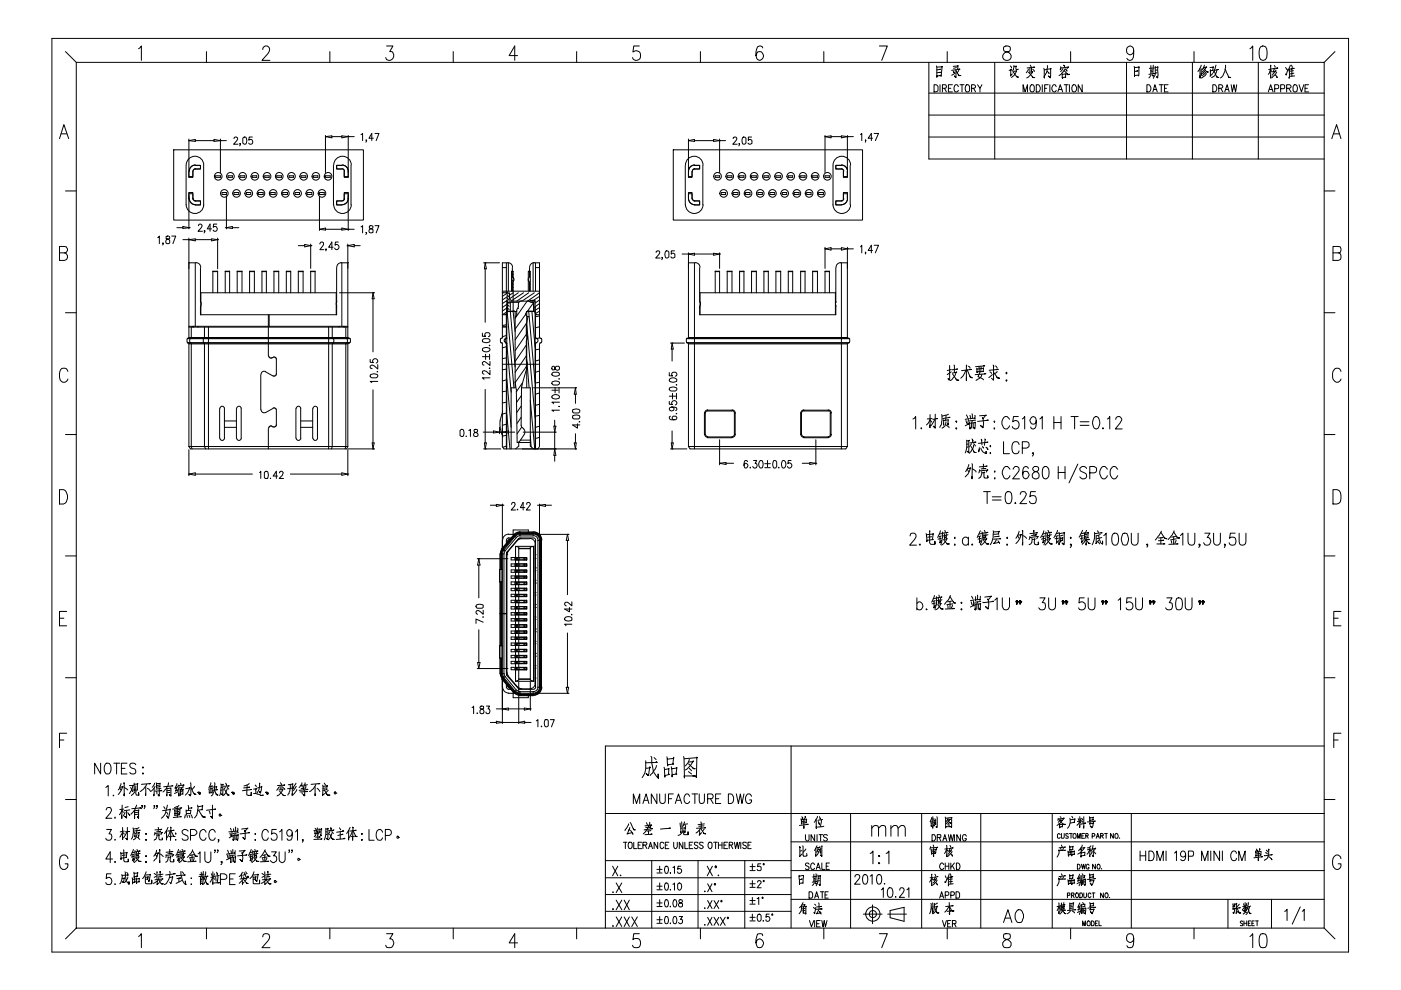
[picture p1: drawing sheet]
<svg xmlns="http://www.w3.org/2000/svg" width="297mm" height="210mm" viewBox="0 0 297 210" stroke-linecap="round" stroke-linejoin="round" font-family="sans-serif">
<g fill="none" stroke="#000" stroke-width=".21">
<path d="M11 8.1h274.9v193.8h-274.9zM13.9 10.9l2.3 2.3M16.2 13.2h264.6v183.6h-264.6zM29.4 10.3l.6-.5v3M43.8 10.9v2.3M55.7 10.5a.75 .75 0 0 1 1-.7 .75 .75 0 0 1 .4 1.1l-1.6 1.9h1.7M69.9 10.9v2.3M82 9.8h1.3l-.7 1.1h.4a.95 .95 0 0 1 .3 1.5 .95 .95 0 0 1-1.4 .1l-.1-.3M96.1 10.9v2.3M109.7 11.8h-1.8l1.2-2v3M122.3 10.9v2.3M135.6 9.8h-1.2l-.2 1.2a.98 .98 0 0 1 1.6 .7 .98 .98 0 0 1-1.4 .9l-.3-.4"/>
<path d="M148.5 10.9v2.3M161.7 10.2l-.1-.3-.3-.1-.7 .1a2.79 2.79 0 0 0 0 2.7 .89 .89 0 0 0 1.3-.8 .89 .89 0 0 0-1.3-.8l-.3 .8M174.7 10.9v2.3M186.4 9.8h1.7l-1.2 3M196.9 19.7h83.9M196.9 13.2v20.5h83.9M198 18a.8 .8 0 0 1 .9 .5 .8 .8 0 0 1-.4 1h-.5zM198.5 14l.1 2.4v-.3l.9-.1h-.3M198.6 14.2h1.2l-.1-.1-.1 2.1-.2-.2M199.2 15.3h.2l-.8 .1M199.2 14.7h.2l-.8 .1M199.3 18v1.5"/>
<path d="M199.8 18.7l.8-.1v-.6h-.8v1.5M200.2 18.7l.5 .8M200.8 10.9v2.3M201.1 18.7h.5M201.9 18h-.8v1.5h.8M202.1 14.1l1-.2-.1 .8M202.1 15.1l.2 .2M202.5 15.5l-.7 .4M202.6 14.8l.1 1.6-.3-.3 .2 .3M202.7 15l.6 1h.4h-.3l-.2-.2M202.8 14.3l-.6 .2M203.2 18.4a.48 .48 0 0 0-.6-.4 .48 .48 0 0 0-.3 .6v.3a.48 .48 0 0 0 .3 .6 .48 .48 0 0 0 .6-.4"/>
<path d="M203.3 14.7h.2l-1.7 .2M203.3 14.9l-.4 .5M203.5 18h.9M204 18v1.5M204.7 18.2l.3-.2a.84 .84 0 0 1 .6 .6 .84 .84 0 0 1-.2 .8l-.4 .1-.3-.2zM206 18.7l.7-.1 .1-.1v-.4l-.3-.1h-.5v1.5M206.4 18.7l.4 .8M207.3 18l.5 .7 .4-.7M207.8 18.7v.8M210.9 13.2v20.5M212.9 9.9a.72 .72 0 0 0 .2 1 .98 .98 0 0 1 1.2 .7 .98 .98 0 0 1-.6 1.2 .91 .91 0 0 1-1.1-.7 .91 .91 0 0 1 .8-1.1l.5-.1a.72 .72 0 0 0 .2-1l-.4-.1zM214 14.9l.5-.1-.1-.1-.2 1.4 .4-.4"/>
<path d="M214.2 14l.3 .4M214.8 15.3l.8 1 .3 .1-.4-.2M214.9 15.2l.7-.2-.5 .9-.6 .5M215 13.9l-.1 .8-.3 .4M215 14.1l.5-.1a.43 .43 0 0 0-.2 .5 .43 .43 0 0 0 .5 .2h.1M216.9 19.5v-1.5l.4 1.5 .5-1.5v1.5M218 14.7l-.4 .7M218 15.3l.9-.1-.5 .8-.7 .5M218.2 15.5l.8 .9h.4h-.4l-.1-.1M218.4 14.4v.8M218.4 13.8l.2 .4M218.7 18a.84 .84 0 0 1 .7 .6 .84 .84 0 0 1-.3 .8l-.4 .1a1 1 0 0 1 0-1.5z"/>
<path d="M218.7 14.3v.9M218.9 14.7l.4 .5M219.1 14.2h.3l-1.6 .2M219.7 18a.77 .77 0 0 1 .9 .7 .77 .77 0 0 1-.9 .8zM221 18v1.5M221.3 14.5l.1 2v-.4M221.4 14.8l1.4-.3-.1 2-.5-.4 .5 .3v-.2M221.5 18.7h.4M222 15.1l.4 .4M222.1 13.9a3.1 3.1 0 0 1-.5 2M222.2 18h-.7v1.5M222.6 18v1.5"/>
<path d="M223.9 18.4l-.1-.4a.69 .69 0 0 0-.7 .4 .69 .69 0 0 0 0 .7l.3 .4h.3l.2-.4M224.3 19.5l.5-1.5 .5 1.5M224.5 19h.6M224.9 14.2l.1 .1-.2 .4 .1-.2M225 14.4l1.6-.2h-.1l-.3 .4M225.2 15.7l.1 .9-.1-.2h.8l.1-.7-.9 .1M225.4 14.6l-.5 .6M225.5 13.8l.2 .4-.1-.3M225.6 15l.8 .8h.3l-.5-.1M225.6 18h.9M225.7 14.7l-.7 1.1-.5 .2M225.8 14.6l.4 .5-.1-.3"/>
<path d="M226.1 18v1.5M226.7 18v1.5M227 10.9v2.3M227.6 18a.77 .77 0 0 1 .7 .7 .77 .77 0 0 1-.7 .8 1 1 0 0 1 0-1.5zM229.4 18v1.5l-.8-1.5v1.5M238.8 13.2v20.5M240.4 10.8a.78 .78 0 0 1-.9 .8 .78 .78 0 0 1-.7-1 .76 .76 0 0 1 .6-.8 .76 .76 0 0 1 .9 .4 3.7 3.7 0 0 1-.3 2.4 .68 .68 0 0 1-1.1-.2M240.5 14.1v2.1v-.2l.8-.1 .1 .2 .1-1.9h.1l-1.1 .1M241 15.1l.3-.1-.8 .2M243.2 18a.77 .77 0 0 1 .8 .7 .77 .77 0 0 1-.8 .8zM244 13.9v1.8M244 15.9l-.4 .6"/>
<path d="M244.3 15.8l.2 .4-.1-.2M244.3 14.8l-.3 .1M244.3 15.2l-.3 .1M244.4 19.5l.5-1.5 .5 1.5M244.5 13.8l-.1 1.8M244.6 15.6h.2l-1.2 .2M244.6 19h.6M244.8 14.4l-1.1 .1M244.9 14.1v1.6l-.4 .9M244.9 14.3l.6-.1h-.1v2.3l-.2-.2 .2 .1M245.3 15.4l-.4 .1M245.3 14.8l-.3 .1"/>
<path d="M245.8 18h.8M246.2 18v1.5M246.9 18.7h.4M247.6 18h-.7v1.5h.7M252.8 13.2v20.5M253.2 10.9v2.3M254.4 14.6v1.9v-.5M254.7 13.8l-.7 1.4M254.7 14.6v1.3v-.3M255.1 14.5l.8 .8h.3l-.3-.1M255.2 14.2h.7h-.1l-1 1.1M255.4 13.8l-.6 1"/>
<path d="M255.4 15.1l-.5 .5M255.6 15.3l-.8 .7M255.8 15.6l-.3 .4-.9 .5M256.5 14.3l.8-.1h-.1v.7l-.6 .1v-.2v1.3M257.1 18a.77 .77 0 0 1 .9 .7 .77 .77 0 0 1-.9 .8zM257.1 15.6l-.6 .6M257.4 15.2l.6 1.2h.4l-.4-.2M257.8 13.8l-.6 1.6M258 14.8a1.76 1.76 0 0 1-1.1 1.6M258.1 14.7h.2l-.8 .2M258.4 18.7l.7-.1 .1-.1v-.4l-.3-.1h-.5v1.5M258.8 18.7l.4 .8"/>
<path d="M259.7 19.5l.5-1.5 .4 1.5M259.8 14.7l.7 1.7h.4h-.4l-.1-.2M259.8 13.8a3.2 3.2 0 0 1-1.1 2.7M259.8 19h.6M261 18l.3 1.5 .3-1.5 .4 1.5 .2-1.5M265 10.3l.6-.5v3M266.8 13.2v20.5M267.3 9.9l.6-.1a1.33 1.33 0 0 1 .7 1.6v.8l-.3 .4-.6 .2a1.37 1.37 0 0 1-.7-1.8v-.7zM268.9 19.5l.5-1.5 .5 1.5M269.2 19h.5M269.4 13.8v2.7v-.4M269.4 14.7l-.5 1.1"/>
<path d="M269.4 14.9l.3 .3M269.7 14.6l-.7 .1M270.2 13.9l.1 .3M270.3 18.8l.7-.1 .1-.6-.3-.1h-.5v1.5M270.3 14.6l-.5 .7 .6-.2M270.3 15.8l.5 .6-.1-.2M270.5 14.8l-.8 1.1M270.7 14.5l.2-.1-1.1 .2M270.7 15.3l-.3 .5-.8 .7M271.5 18.8l.8-.1 .1-.6-.3-.1h-.6v1.5M272.5 14.3l.3 .4M272.8 18.7l.8-.1 .1-.1-.1-.4-.2-.1h-.6v1.5"/>
<path d="M273 14.7l-.3 1.2-.2-.2M273.2 18.7l.5 .8M273.4 14.6l-.1 2v-.2M273.5 14.7l.9-.2-.5 .1v1.6M273.6 13.8l-.6 1.3M273.8 13.8l.2 .5M274.2 15l-.6 .1M274.3 18a.67 .67 0 0 1 .8 .3 .67 .67 0 0 1-.1 .8 .44 .44 0 0 1-.6 .4 .44 .44 0 0 1-.2-.6zM274.3 15.5l-.7 .2M274.5 16.1l-1 .1M275.4 18l.5 1.5 .5-1.5M276.7 18.7h.5"/>
<path d="M277.5 18h-.8v1.5h.8M283 10.9l-2.2 2.3M12.6 29.4l.9-3 1.1 3M13 28.4h1.1M36.8 31.8h40.2v14.9h-40.2zM39.5 35.1v8.3M39.5 35a1.86 1.86 0 0 1 1.8-1.9 1.86 1.86 0 0 1 1.9 1.9M40 36.3v1.3h.9v-1.3v1.1h-.9M40 29.8h.1M40 29.8l1.4-.2v.4zM40 29.5v6.8M41.4 35.1h1.1v.7h-1.1"/>
<path d="M41.4 29.8h4M41.4 35.8l-.2 .1-.3 .4M41.4 35a1.29 1.29 0 0 0-1.3 1.3M43.2 35.1v8.3M45.4 29.6l1.3 .2-1.3 .2zM45.7 37.3h1v.3h-1zM46.7 29.8h.1M46.7 29.5v7.1M46.7 29.8h1.3M48.3 37.3h1v.3h-1zM49.6 29.4l.3-.3h.2l.3 .2-.2 .5-.7 .8h1M50.9 37.3h1v.3h-1z"/>
<path d="M51 30.5h-.2h.2l-.2 .4M51.5 29.3a.45 .45 0 0 1 .7-.2l.1 .6-.1 .6a.36 .36 0 0 1-.6 .2l-.1-.2zM53.5 29.1h-.7l-.1 .6a.48 .48 0 0 1 .8 0 .48 .48 0 0 1 0 .7 .48 .48 0 0 1-.8-.1M53.5 37.3h.9v.3h-.9zM56.1 37.3h1v.3h-1zM58.7 37.3h1v.3h-1zM61.3 37.3h.9v.3h-.9zM63.8 37.3h1.1v.3h-1.1zM66.5 37.3h.9v.3h-.9zM69 29h.1M69 29l1.4-.2v.4zM69 37.3h1v.3h-1z"/>
<path d="M69 28.7v7.9M70.4 29h2.1M70.7 35.1v8.3M70.8 35a1.86 1.86 0 0 1 1.8-1.9 1.86 1.86 0 0 1 1.9 1.9M72.5 35.1h-1.1v.7h1.1M72.5 28.8l1.3 .2-1.3 .2zM72.5 35.8l.3 .1 .2 .4M72.5 35a1.29 1.29 0 0 1 1.3 1.3M73.8 28.7v8.9h-.8v-1.3v1.1h.8M73.8 29h.1M73.8 29h1.3M74.4 35.1v8.3"/>
<path d="M76.5 28.5l.4-.2v1.5M77.7 29.7h-.1h.1l-.1 .5M79.2 29.3h-1l.6-1v1.5M79.5 28.3h.8l-.5 1.5M142.7 31.8h40.2v14.9h-40.2zM145.3 35.1v8.3M145.3 35a1.86 1.86 0 0 1 1.9-1.9 1.86 1.86 0 0 1 1.9 1.9M146 36.3v1.3h.7v-1.3v1.1h-.7M146 29.8h.1M146 29.5v6.8M146 29.8l1.2-.2v.4zM147.2 35.1h1.1v.7h-1.1"/>
<path d="M147.2 29.8h4.1M147.3 35.8l-.4 .2-.1 .3M147.3 35a1.29 1.29 0 0 0-1.3 1.3M149 35.1v8.3M151.3 29.6l1.3 .2-1.3 .2zM151.6 37.3h1v.3h-1zM152.6 29.8h.1M152.6 29.5v7.1M152.6 29.8h1.2M154.2 37.3h1v.3h-1zM155.4 29.4l.1-.3h.5a.43 .43 0 0 1 .2 .3 .43 .43 0 0 1-.2 .4l-.6 .8h.9M156.8 30.5h-.2h.2l-.2 .4"/>
<path d="M156.8 37.3h.9v.3h-.9zM157.5 29.1a.45 .45 0 0 1 .7 .2v1a.45 .45 0 0 1-.7 .2l-.2-.6zM159.3 29.1h-.6v.6a.46 .46 0 0 1 .6 .1 .46 .46 0 0 1-.1 .7 .46 .46 0 0 1-.6-.2M159.3 37.3h1.1v.3h-1.1zM162 37.3h.9v.3h-.9zM164.5 37.3h1v.3h-1zM167.1 37.3h1v.3h-1zM169.8 37.3h.9v.3h-.9zM172.3 37.3h1v.3h-1zM174.9 29h.1M174.9 28.7v7.9M174.9 37.3h1v.3h-1z"/>
<path d="M174.9 29l1.3-.2v.4zM176.2 29h2.2M176.6 35.1v8.3M176.6 35a1.86 1.86 0 0 1 1.9-1.9 1.86 1.86 0 0 1 1.8 1.9M178.4 35.1h-1.2v.7h1.2M178.4 28.8l1.3 .2-1.3 .2zM178.4 35.8l.2 .1 .3 .4M178.4 35a1.29 1.29 0 0 1 1.3 1.3M179.7 28.7v8.9h-.9v-1.3v1.1h.9M179.7 29h.1M179.7 29h1.2M180.3 35.1v8.3"/>
<path d="M182.5 28.5l.2-.2v1.5M183.6 29.7l-.1 .1v-.2v.6M185 29.3h-.9l.6-1v1.5M185.3 28.3h1l-.7 1.5M196.9 24.4h83.9M196.9 29.1h83.9M282.4 29.4l1-3 .9 3M282.8 28.4h1.2M12.6 53.6h1a.81 .81 0 0 1 .7 .8 .81 .81 0 0 1-.7 .8h-1v-2.9h1a.71 .71 0 0 1 .7 .4 .71 .71 0 0 1-.2 .8l-.5 .1M13.9 40.5h2.3M33.4 50.4l.4-.3v1.6M34.6 51.6h-.1h.1l-.1 .3"/>
<path d="M35.2 50.1v.5a.57 .57 0 0 1 .8 .3 .57 .57 0 0 1-.3 .8 .53 .53 0 0 1-.6-.7 .53 .53 0 0 1 .8-.4 .36 .36 0 0 0-.2-.5zM36.4 50.1h.9l-.6 1.6M37.5 48.3h1.3M38.8 50.8h1.2M38.8 48l1.2 .3-1.2 .1zM39.5 43.4a1.86 1.86 0 0 0 1.8 1.9 1.86 1.86 0 0 0 1.9-1.9M40 55.7h1.6a.97 .97 0 0 1 .9 1M40 50.8h.1M40 41.1h.9v1.1v-1.4h-.9v7.7M40 48.3h.1M40 50.5v21.1h16.9M40 50.8l1.4-.2v.5z"/>
<path d="M40 48.3h.3M40.1 42.1a1.29 1.29 0 0 0 1.3 1.3M40.1 55.7h.1M40.9 42.1l.3 .4 1.3 .1v.8h-1.1M41.4 55.7v13.5M41.4 50.8h3.5M42.1 47.9l.1-.3a.42 .42 0 0 1 .6 .1 .42 .42 0 0 1-.1 .6l-.7 .7h.9M42.5 56.7v7.3M43.4 49h-.1h.1l-.1 .4M44.9 48.5h-1l.6-1v1.5M44.9 50.6l1.2 .2-1.2 .3zM45.1 57.6h1"/>
<path d="M46 47.5h-.7l-.1 .7a.48 .48 0 0 1 .7-.1 .48 .48 0 0 1 0 .7 .48 .48 0 0 1-.7 0M46.1 50.8h.1M46.1 50.5v6.5M47.1 40.8h.9v.4h-.9zM47.8 57.6h.9M47.8 48.3h.2M48 48.3h.1M48 48.3l1.3-.3v.4zM48 41.5v7M49.3 48.3h1.3M49.6 40.8h1v.4h-1zM50.3 57.6h1"/>
<path d="M52.2 40.8h1v.4h-1zM52.9 57.6h1M54.8 40.8h1v.4h-1zM55.5 57.6h1M57.4 40.8h.9v.4h-.9zM58.1 57.6h1M59.9 40.8h1.1v.4h-1.1zM60.7 57.6h.9M62.6 40.8h.9v.4h-.9zM63.2 57.6h1.1M63.2 52.1h1.4M64.6 51.8l1.3 .3-1.3 .2z"/>
<path d="M65.1 40.8h1v.4h-1zM65.9 52.1h.1M65.9 57.6h.9M65.9 51.7v5.2M65.9 52.1h.2M67.7 48.6h.1M67.7 48.6l1.3-.2v.4zM67.7 40.8h1v.4h-1zM67.7 41.7v7.2M67.8 51.7l.3-.4 .5 .2v.4l-.8 1h.9M69 48.6h3.5M69.2 52.8l-.1 .1v-.1v.4"/>
<path d="M70.6 52.4h-.9l.7-1.1v1.6M70.8 43.4a1.86 1.86 0 0 0 1.8 1.9 1.86 1.86 0 0 0 1.9-1.9M71.4 56.7v7.3M71.7 51.3h-.6l-.1 .7a.5 .5 0 0 1 .8 0 .5 .5 0 0 1-.1 .8 .5 .5 0 0 1-.7-.2M72.3 55.7h1.4M72.4 55.7a.97 .97 0 0 0-1 1M72.5 42.6h-1.1v.8h1.1M72.5 48.4l1.3 .2-1.3 .2zM72.5 55.7v13.5M73 42.1v.3l-.5 .2M73.6 52.1h.1M73.7 52.1h.1"/>
<path d="M73.7 51.7v19.9h-16.6M73.7 52.1l1.4-.3v.5zM73.8 55.7h.1M73.8 41.1h-.8v1.1v-1.4h.8v8.1M73.8 48.6h.1M73.8 48.6h1.3M73.8 42.1a1.29 1.29 0 0 1-1.3 1.3M75.1 52.1h1.3M76.5 48.1l.4-.2v1.5M77.7 49.3h-.1h.1l-.1 .4M78.3 47.9v.5l.8 .3a.47 .47 0 0 1-.2 .7 .47 .47 0 0 1-.7-.3l.1-.4 .8-.5-.3-.3zM79.5 47.9h.8l-.5 1.5"/>
<path d="M102.5 55.7h3.4M102.9 55.7h.1M102.9 57v11.3M102.9 55.7l.2 1.3h-.4zM106.5 56.7h.9M107.4 55.7v6.4M107.8 55.7v6M108.5 57.9l.3 .4M108.5 58.6l.3 .3M108.5 59.3l.3 .3M108.5 59.9l.3 .4M108.6 56.7v1.9"/>
<path d="M108.7 58.5l.3 .7-.2 .4M108.7 56.7a.97 .97 0 0 0-1-1h-1.2v13.5h.9M108.8 59.6l-.1 .4M112.3 56.7v1.9M112.3 58.5l-.1 .2a1.04 1.04 0 0 0 .1 1.3M113 55.7v6M113.2 55.7h1.2v16a.53 .53 0 0 1 .6 .4 .53 .53 0 0 1-.3 .6M113.3 55.7a.97 .97 0 0 0-1 1M113.5 55.7v6M113.5 56.7h.9M139.1 53.5l.1-.2 .4-.1a.43 .43 0 0 1 .3 .3 .43 .43 0 0 1-.2 .4l-.7 .8h1M140.5 54.6h-.2h.2l-.2 .4"/>
<path d="M141.1 53.3a.45 .45 0 0 1 .7 .1v1.1a.45 .45 0 0 1-.7 .1l-.1-.6zM143 53.2h-.7v.7a.49 .49 0 0 1 .8 0 .49 .49 0 0 1-.2 .7l-.3 .1-.4-.2M144.6 53.9h1.4M145.3 43.4a1.86 1.86 0 0 0 1.9 1.9 1.86 1.86 0 0 0 1.9-1.9M146 41.1h.7v1.1v-1.4h-.7v1.4M146 53.9h.1M146 53.6v18M146 53.9l1.2-.2v.4zM146 55.7h1.4M146 42.1a1.29 1.29 0 0 0 1.3 1.3M146 55.7h.1M146.8 42.1l.1 .3 .4 .2"/>
<path d="M147.2 42.6h1.1v.8h-1.1M147.2 55.7v39.5M147.2 53.9h4.1M147.4 55.7a.97 .97 0 0 1 1 1M148.3 56.7v7.3M151.3 53.7l1.3 .2-1.3 .2zM151.6 57.6h1M152.6 53.9h.1M152.6 53.6v3.3M152.9 40.8h.9v.4h-.9zM154.2 57.6h1M155.4 40.8h1.1v.4h-1.1z"/>
<path d="M156.8 57.6h.9M158.1 40.8h.9v.4h-.9zM159.3 57.6h1.1M160.7 40.8h.9v.4h-.9zM162 57.6h.9M163.2 40.8h1.1v.4h-1.1zM164.5 57.6h1M165.9 40.8h.9v.4h-.9zM167.1 57.6h1M168.4 40.8h1v.4h-1zM169.8 57.6h.9M171 40.8h1v.4h-1z"/>
<path d="M172.3 57.6h1M173.6 40.8h1v.4h-1zM174.9 52.8h.1M174.9 52.4v4.5M174.9 52.8l1.3-.3v.5zM174.9 57.6h1M176.2 52.8h2.2M176.6 43.4a1.86 1.86 0 0 0 1.9 1.9 1.86 1.86 0 0 0 1.8-1.9M177.2 56.7v7.3M178.2 55.7h1.5M178.2 55.7a.97 .97 0 0 0-.9 1M178.4 52.5l1.3 .3-1.3 .2z"/>
<path d="M178.4 55.7v39.5M178.9 42.1l-.3 .4-1.4 .1v.8h1.2M179.7 41.1h-.9v1.1v-1.4h.9v1.4M179.7 52.8h.1M179.7 52.4v19.2M179.7 52.8h1.2M179.7 55.7h.1M179.7 42.1a1.29 1.29 0 0 1-1.3 1.3M182.5 52.3l.2-.3v1.6M183.6 53.5l-.1 .1v-.2v.5M185 53.1h-.9l.6-1.1v1.6M185.3 52h1l-.7 1.6"/>
<path d="M280.8 40.5h2.2M282.6 53.6h1.1a.83 .83 0 0 1 .6 .8 .83 .83 0 0 1-.6 .8h-1.1v-2.9h1.5l.2 .5-.1 .6-.1 .1-.4 .1M13.9 66.3h2.3M14.4 78.8a.91 .91 0 0 0-1.1-.7 .91 .91 0 0 0-.7 1.1 1.64 1.64 0 0 0 .7 1.8 .93 .93 0 0 0 1.1-.6M39.7 72.7h17.2M39.7 71.8h17.2M39.7 71.8l-.1 .5 .3 .4M39.8 72.7h17.1M39.8 71.7h17.1M39.9 71.7l-.2 .1M40 72.7l.1 .1M40 69.4h16.9v6.1"/>
<path d="M40.1 71.5l-.1 .2M40.4 71.7l-.2 .4 .2 .6M40.5 72.7l.1 22 .1 .5M40.6 69.4l-.1 2.3M40.9 69.2v.2M41 69.2v.2M42 69.2v.2M42.5 65.1h.1M42.5 62.1h28.9M42.5 63.9l.2 .6-.2 .4M42.6 62.1v4.6M43.3 69.4v2.3l-.2 .1v.9h.2v22l.3 .5"/>
<path d="M44.2 69.4v25.8M45.1 62.1v-4.6h1v4.6M47.8 62.1v-4.6h.9v4.6M50.3 62.1v-4.6h1v4.6M52.9 62.1v-4.6h1v4.6M55.3 79.4v7.5M55.5 62.1v-4.6h1v4.6M56.3 78.8l1.5 .9M56.3 78.8a.65 .65 0 0 0-.9 .5M56.9 72.9h-16.9v21.8M56.9 66.7v2.5h-16.9M57 75.4l.2 .5h.5"/>
<path d="M57.1 71.7h17l.1 .1 .1 .5-.2 .4M57.1 72.9h16.6v21.8M57.1 72.7h17M57.1 72.7h17.1M57.1 71.8h17.1M57.1 66.7v2.5h16.6M57.1 69.4h16.6M57.8 75.8l-.1 .1M57.9 75.8h.4l.3 .4M58.1 62.1v-4.6h1v4.6M58.6 76.2v3.2l-.3 .3h-.4M60.7 62.1v-4.6h.9v4.6"/>
<path d="M63.2 62.1v-4.6h1.1v4.6M65.9 62.1v-4.6h.9v4.6M69.7 69.4v25.8M70.4 69.4l.1 2.2a.79 .79 0 0 1 .2 1.1l-.3 .2v21.8l-.1 .5M71.3 65.1h.1M71.3 62.1v4.6M71.4 63.9l-.1 .4 .1 2.4h-28.9v-1.7M71.9 69.2v.2M72 62.1h7.4M72.9 69.2v.2M73 69.2v.2M73.3 69.4l.1 2.3"/>
<path d="M73.4 72.7l-.1 22-.1 .5M73.5 71.7l.2 .4-.2 .6M73.8 71.5l.2 .2M74 72.7l-.2 .1M78.5 76.2v.6l.7 .1a.5 .5 0 0 1 0-.7 .5 .5 0 0 1 .7 .1 .5 .5 0 0 1-.1 .7M78.6 79.4l.8-.1 .6 .1 .1 .4a1.11 1.11 0 0 1-1.6 0zM79.1 62.1h.1M79.1 62.1l.2 1.2h-.4zM79.1 63.3v11.3M80 78.8h.1h-.2M80.1 77.3v.9l-.8-.6-.5-.2-.3 .3v.2l.4 .3M102.3 70.6v.7h.7a.51 .51 0 0 1-.1-.7 .51 .51 0 0 1 .7-.1 .45 .45 0 0 1 .3 .5 .45 .45 0 0 1-.4 .4"/>
<path d="M102.3 75.6h1.3M102.4 73.8l.6-.1a.77 .77 0 0 1 .9 .5 .92 .92 0 0 1-1.6-.1zM102.4 72l.6-.2a.64 .64 0 0 1 .9 .5l-.1 .2-.8 .2-.6-.2zM103 75.1v1.1M103.8 78l.1 .1h-.2M103.8 73.2v.1h-.1M103.8 75.1v1.1M103.9 78.5v.9l-.8-.6-.4-.2-.4 .2v.3l.3 .2M103.9 76.6v.9l-1.2-.9-.4 .3 .1 .4 .2 .1M106.3 71.7l-.2 .6 .2 .4M106.3 72.7h.1M106.4 72.7l.2 .1"/>
<path d="M106.5 62.1h.1M106.5 72.9v21.8l.3 .5h15.5M106.5 62.1h1.1M106.5 61.7h7.9M106.5 77.2h7.9M106.6 71.5l-.2 .2M107.2 72.7l.2 .1M107.4 71.7a.63 .63 0 0 0 0 1M107.4 69.4v2.3h-.2M107.4 66.5v2.7M107.4 68.8l-.9 .2M107.4 71.1l-.9 .3"/>
<path d="M107.4 73.5l-.9 .3M107.4 75.9l-.9 .1M107.4 78.2l-.9 .2M107.4 71.6l-.1 .1a.59 .59 0 0 0-.4 .6 .59 .59 0 0 0 .5 .5M107.4 69.4h-.9v2.2M107.4 72.8v22.4M107.4 66.1l-.9 .6h.9M107.4 65.1h.2M107.4 64.5l-.9 .7M107.4 66.1h2.2M107.4 65.3l-.9 .7M107.4 66.4l-.3 .3"/>
<path d="M107.4 72.8l1 10.4M107.5 63.3h.1M107.5 62.2l-1 .6M107.5 62.9l-1 .7M107.5 63.7l-1 .7M107.5 62.1v1.8M107.5 66.1l1.5 16.1M107.6 63.9h-.2v31.3M107.6 61.9l.3 .4M107.6 62.6l.3 .4M107.6 63.3l.3 .4M107.6 63.9l.3 .5"/>
<path d="M107.6 64.6l.3 .4M107.6 65.3l.3 .3M107.9 63.3h.1M107.9 63.9h5M108 63.3l.5 .6M108 62.1v1.2M108.2 66.1l1 11.7M108.2 64.1v1.9M108.5 61.7v-4.1l.2-.1 .1 8.5h-1.2v-1.9h2.4M108.5 60.6l.3 .4M108.5 61.2l.3 .5M108.6 60v1.7"/>
<path d="M108.8 62.1l-.8 .5M108.8 66.1l.4 4.2M108.8 65.9l.4 .1M109.2 66.1v16.1h-.8v13M109.6 66.5l-.4 .8M109.7 65.4h.1M109.7 65.4l-.1 1.2M109.9 62.1l-1.9 1.2M109.9 64.4v.6M109.9 64.9l-.1 .4M110.6 63.8a.65 .65 0 0 0-.7 .6M111 62.1l-2.5 1.7"/>
<path d="M111.4 66.6v.1M111.5 66.7l.2 .4h.2M111.5 66.6l-2.3 3.2M111.6 71v-2.4l-2.4 3.5M111.6 72.2v4.4M111.6 77.6v.4M111.6 77.7l-2.4 3.4 .3 1.5M111.6 70.9l-2.4 3.5M111.6 73.2l-2.4 3.4M111.6 75.5l-2.4 3.4M111.6 78.4l-.9 3.2M111.7 70.9l.1 .7"/>
<path d="M111.7 77.9l-.1 .5M111.7 76.6l.1 .4M111.7 76.2l.5 6M111.7 68.7l1.8 20M111.8 63.9l-2.6 3.6M111.8 77.1v.1M111.8 77.1l-.1 .5M111.9 71.5l-.2 .7M111.9 63.8l.7 .3M111.9 67.2h.1M111.9 67.2l-.2 1.4v-.2M112 61.7l.1-4.2 .3 .1v4.1"/>
<path d="M112.1 62.1l-2.5 1.8M112.1 66.1l1.4 15.1M112.1 65.9a.65 .65 0 0 0-.6 .6M112.3 60v1.7M112.4 63.9v-.2h1l.1 .2M112.6 64.1h.6M112.8 66.1l.7 7.6M112.9 63.7v.4M113.1 64.1v1.9M113.1 64.2l-1.3 1.8M113.2 65.1h.3M113.2 63.9h.3"/>
<path d="M113.2 63.7v2.3h-1.1M113.3 62.1l-2.6 1.8M113.5 63.9v31.3M113.5 66.1h-1.8v16.1M113.5 72.8v22.4M113.5 72.7h.1M113.5 71.7h.1M113.5 66.4l.3 .3M113.5 66.7h.9M113.6 71.6a.65 .65 0 0 1 .5 .6 .65 .65 0 0 1-.5 .6M114.4 66l-.9 .5v5.1M114.4 72.9v21.8l-.4 .5"/>
<path d="M114.4 62.1l-2.6 1.8M114.4 62.8l-1.3 .9M114.4 63.6l-.9 .7M114.4 64.4l-.9 .6M114.4 67l-.9 .2M114.4 65.2l-.9 .6M114.4 69.3l-.9 .2M114.4 71.6l-.7 .2M114.4 74l-.9 .2M114.4 76.3l-.9 .3M114.4 78.7l-.9 .2M114.6 72.7h.1"/>
<path d="M114.6 72.7l-.2 .1M117.1 79.1l.6-.2a.66 .66 0 0 1 .9 .4 .93 .93 0 0 1-1.3 .4l-.2-.1zM117.1 77.7v.7h.4l.1-.2a.49 .49 0 0 1 .6-.6 .49 .49 0 0 1 .2 .8l-.3 .1-.3-.2-.4-.6zM141.9 79v.7h.7a.51 .51 0 0 1 0-.7 .51 .51 0 0 1 .7-.1 .45 .45 0 0 1 .2 .5 .45 .45 0 0 1-.3 .4M142.2 72.7h2.9M142.5 72.7h.1M142.5 74v2.6M142.5 72.7l.2 1.3h-.4zM145.5 72.7h34.6M145.5 71.8h34.6M145.7 72.7h34.2M145.8 72.7l.2 .1"/>
<path d="M146 71.6h33.7M146 71.5l-.2 .2M148.3 65v1.7h28.9v-1.7M148.3 65.1h.1M148.3 62.1h28.9M148.4 63.9l.1 .6-.1 .4M148.4 62.1v4.6M151.6 62.1v-4.6h1v4.6M154.2 62.1v-4.6h1v4.6M156.8 62.1v-4.6h.9v4.6M159.3 62.1v-4.6h1.1v4.6M162 62.1v-4.6h.9v4.6"/>
<path d="M164.5 62.1v-4.6h1v4.6M167.1 62.1v-4.6h1v4.6M169.8 62.1v-4.6h.9v4.6M172.3 62.1v-4.6h1v4.6M174.9 62.1v-4.6h1v4.6M177.1 65.1h.1M177.1 62.1v4.6M177.3 63.9l-.2 .4 .2 .6M179.7 71.5l.2 .2M179.9 72.7l-.2 .1M179.9 71.7h-34.2l-.2 .4 .1 .5 .1 .1M179.9 71.7l.2 .1"/>
<path d="M180.1 71.8l.1 .5-.3 .4M201.3 77.5v3.1l-.3-.3 .3 .2M201.7 78.8l-.9 .6M201.7 78.3l-.9 .3M201.9 79.1l1-.2-.1-.1-.4 1.1-.9 .8M201.9 79.3l1 1.3h.4l-.6-.2M202.3 77.4l.1 1.6M202.9 78.2h.1l-1.2 .2M204.8 78.5l-.6 1.2-.5 .5M204.9 77.4v3.3v-.7M205.1 78.4l.6 1.6 .5 .1-.5-.3M205.3 77.7l.4 .4"/>
<path d="M205.7 78.3h.3l-2.1 .3M207.1 78.1l.1 .9-.1-.2h1.4v-.8l-1.3 .2M207.5 77.7l.1 1.1M207.8 78.8l-.5 1.1 1.2 .6M207.9 77.7v1.1M208.2 79.3a1.8 1.8 0 0 1-1.3 1.3M208.5 77.6h.3l-2 .1M208.7 79.3h.3l-2.2 .1M209.9 78.8l.3 .4M210.4 79.4l-.8 .6M210.6 77.4l.1 .3v2.9l-.5-.4M210.7 78.9l.8 1.2 .4 .1-.6-.3"/>
<path d="M211.1 77.6l.3 .4M211.2 78.3h.5l-2 .2M211.4 78.8l-.5 .5M213.4 78.9l.1 .2-.1 .2zM280.8 66.3h2.2M284.3 78.8a.86 .86 0 0 0-.8-.8 .86 .86 0 0 0-.9 .8 1.49 1.49 0 0 0 1.1 2.2l.6-.6M13.9 92.1h2.3M40 94.7l.4 .5h33.1l.2-.5M40 94.7h16.9M40 95.3v5.6M46.6 86.6v6.3M46.6 86.6a.48 .48 0 0 1 .5-.5 .48 .48 0 0 1 .5 .5v6.3a.49 .49 0 0 1-.5 .5 .49 .49 0 0 1-.5-.5"/>
<path d="M47.6 89.3h2.5M47.6 90.6h2.5M50.1 86.6v6.3M50.2 86.6a.48 .48 0 0 1 .5-.5 .48 .48 0 0 1 .4 .5l.1 6.3a.49 .49 0 0 1-.5 .5 .49 .49 0 0 1-.5-.5M55.4 86.9a.65 .65 0 0 0 .9 .5M56.9 90.9v4.3M57.1 94.7h16.6M57.7 90.4l.1 .1M57.7 90.4h-.5l-.2 .4M57.8 86.6l-1.5 .9M57.9 86.5h.4l.3 .5M58.6 87.1v3"/>
<path d="M58.6 90l-.3 .5h-.4M62.7 86.6v6.3M62.8 86.6a.49 .49 0 0 1 .5-.5 .49 .49 0 0 1 .5 .5v6.3a.48 .48 0 0 1-.5 .5 .48 .48 0 0 1-.5-.5M63.8 89.3h2.5M63.8 90.6h2.5M66.3 86.6v6.3M66.4 86.6a.49 .49 0 0 1 .4-.5 .49 .49 0 0 1 .5 .5v6.3a.48 .48 0 0 1-.5 .5 .48 .48 0 0 1-.4-.5M73.7 95.2h5.7M73.7 95.3v5.6M78.9 93.9h.4l-.2 1.3zM79.1 95.2h.1M79.1 82.6v11.3"/>
<path d="M80.1 80.9h-1.6l.3 .2M97.5 91.3a.45 .45 0 0 1 .7-.2l.2 .6-.1 .6a.36 .36 0 0 1-.6 .2l-.2-.2zM98.8 92.5h.1M99.4 91.3l.3-.3v1.6M100.6 91.1v.4l.3 .2a.43 .43 0 0 1 .5 .4 .43 .43 0 0 1-.4 .5l-.5-.1-.1-.2a.72 .72 0 0 1 .8-.8v-.4zM102.4 91.6h2.2M102.5 95.2h3.7M102.7 93.9h.4l-.2 1.3zM102.9 95.2h.1M102.9 82.6v11.3M103.9 80.1h-1.6l.3 .3M104.6 91.4l1.3 .2-1.3 .2z"/>
<path d="M105.9 91.6h.1M105.9 90.6v1.4M105.9 91.6h.6M106 90.6l.4 1.5M106.1 89.2v1.4M106.4 87.7l-.4 1.6M106.5 92.1l.1 .6M106.5 91.6h.1M106.5 91.6l1.3-.2v.4zM106.6 87.1l-.1 .6M107.4 80.5l-.9 .3M107.4 82.9l-.9 .2"/>
<path d="M107.4 85.3l-.9 .1M107.4 87.6l-.9 .2M107.4 89.9l-.9 .3M107.4 92.3l-.9 .2M107.4 94.6l-.8 .2M107.4 87.8l.7 7.4M107.4 80.3l1 10.3M107.8 91.6h1.3M109.2 80.9l.1 .2M109.5 82.8l.1 11 .5-.1M109.5 82.6v.2M110 93.7v.9l-.7 .6"/>
<path d="M110 93.8h2.4M110.3 93.3h2.1M110.5 86.1l-.9 1.4M110.5 88.5l-.9 1.3M110.6 82l-.1 8.3a2.17 2.17 0 0 1 .8 1.6l-.2 .3M110.6 82.2h1.8v12.4l.7 .6M110.6 83.8l-1 1.5M110.6 90.6l-1 1.4M110.7 81.6l-.1 .4M110.7 81.2l-1.2 1.9M110.9 91.6h7M111.1 92.2l-1 1.5"/>
<path d="M112.4 92.4l.2 2.4M112.4 84.9l1 10.3M113.1 82.2h9.2M114.4 81l-.9 .2M114.4 83.3l-.9 .3M114.4 85.7l-.9 .3M114.4 88.1l-.9 .1M114.4 90.4l-.9 .2M114.4 92.7l-.9 .3M117 82.7h1.4M117.1 83.9a.96 .96 0 0 1 1.5 .3 .93 .93 0 0 1-1.3 .3l-.2-.1zM117.1 81l.8-.2 .6 .2 .1 .3a1.11 1.11 0 0 1-1.6 0z"/>
<path d="M117.4 90.4h.5l-.3 1.2zM117.6 95.2h.1M117.6 91.6h.1M117.6 89.1v1.3M117.6 91.6v3.6M117.6 96.5v1.3M117.6 95.2l.3 1.3h-.5zM117.7 82.1v1.2M118.5 86.1l.1 .1h-.2M118.5 80.3l.1 .1h-.2M118.5 82.1v1.2M118.6 87h-1.6l.3 .2"/>
<path d="M118.6 85.3h-1.6l.3 .3M121.4 88.2l.7-.2 .6 .1a.36 .36 0 0 1 .2 .6l-.2 .1h-1l-.3-.1zM121.4 86.9l.7-.2 .6 .1a.36 .36 0 0 1 .2 .6l-.2 .2h-1l-.3-.2zM121.8 93.9h.4l-.2 1.3zM122 95.2h.1M122 82.2h.1M122 83.6v1.9M122 92v1.9M122 82.2l.2 1.4h-.4zM122.4 89.8v1l-1-.7h1.5M122.9 89.3v.1h-.1M141.9 85.1v.6l.7 .1a.5 .5 0 0 1 0-.8 .5 .5 0 0 1 .7 .1 .5 .5 0 0 1-.1 .8"/>
<path d="M141.9 84h1.4M142 82.2l.8-.1 .6 .1 .1 .4a1.11 1.11 0 0 1-1.6 0zM142 80.4a.96 .96 0 0 1 1.5 .2 .93 .93 0 0 1-1.3 .4l-.2-.1zM142.2 88.2a.36 .36 0 0 0-.2 .6l.6 .2a.62 .62 0 0 0 .9-.3 .48 .48 0 0 0-.5-.5 .48 .48 0 0 0-.4 .6l.3 .2M142.2 95.2h3.4M142.3 93.9h.4l-.2 1.3zM142.4 86.3l.4 .2a.47 .47 0 0 1-.4 .6 .47 .47 0 0 1-.4-.6l.4-.2a.86 .86 0 0 1 1.1 .5l-.2 .3M142.5 95.2h.1M142.5 91.4v2.5M142.6 83.4v1.2M143.4 87.6l.1 .1h-.2M143.4 81.5l.1 .1h-.2"/>
<path d="M143.4 83.4v1.2M146 94.7l.3 .5h33l.4-.5M146 94.7h33.7M146 94.7v-21.8h33.7v21.8M149.4 87.6h.1v4.5h-.1zM149.4 92.1a.65 .65 0 0 0 .7 .6M149.6 92.1l.2 .4 .3 .1M150 92.6h5.2v.2h-5.2zM150 87h5.2v.1h-5.2zM150.1 87.1h-.3l-.2 .5M150.1 86.9a.65 .65 0 0 0-.7 .7M152.6 98.2h.1"/>
<path d="M152.6 93.2v5.4M152.6 98.2l1.3-.1v.4zM153.9 98.2h1.6M155.2 87.1h.3l.2 .5M155.2 86.9a.65 .65 0 0 1 .7 .7M155.7 87.6v4.5h.2v-4.5M155.7 87.6h.2M155.7 92.1l-.2 .4-.3 .1M155.9 92.1a.65 .65 0 0 1-.7 .6M158.5 97.9a.36 .36 0 0 0-.6-.2l-.2 .6a.71 .71 0 0 0 .5 .9 .49 .49 0 0 0 .4-.6 .49 .49 0 0 0-.7-.3l-.2 .4M159.1 99.1v.1M159.8 97.6h.6l-.3 .6a.49 .49 0 0 1 .3 .8 .49 .49 0 0 1-.8-.1"/>
<path d="M161.1 97.7l.3-.1a.93 .93 0 0 1 .3 1.3l-.1 .3h-.3a1.02 1.02 0 0 1-.2-1.5zM162.1 98.3h1.2M162.1 99.2h1.2M162.7 97.6v1.4M164 97.7l.3-.1a1.11 1.11 0 0 1 0 1.6h-.3l-.2-.6zM165.1 99.1v.1h.1M165.9 97.7l.2-.1a.88 .88 0 0 1 .5 .8 .88 .88 0 0 1-.5 .8 .93 .93 0 0 1-.3-1.2zM167.7 97.6h-.6l-.1 .7a.5 .5 0 0 1 .8 0 .5 .5 0 0 1-.1 .8 .5 .5 0 0 1-.7-.2M169.8 87.6v4.5h.1v-4.5M169.8 87.6h.1M169.8 92.1a.65 .65 0 0 0 .6 .6M170 92.1l.2 .4 .2 .1"/>
<path d="M170.1 98.2h1.6M170.4 92.6h5.2v.2h-5.2zM170.4 87h5.2v.1h-5.2zM170.4 87.1l-.4 .2v.3M170.4 86.9a.65 .65 0 0 0-.6 .7M171.7 98.1l1.3 .1-1.3 .3zM173 98.2h.1M173 93.2v5.4M175.6 87.1h.3l.2 .5M175.6 86.9a.65 .65 0 0 1 .7 .7M176 87.6h.2v4.5h-.2zM176.1 92.1l-.2 .4-.3 .1"/>
<path d="M176.3 92.1a.65 .65 0 0 1-.7 .6M193.5 88.8l.6-.5v2.6M195.3 90.7v.2l.1-.1M197.2 87.9v2.8v-.6M197.2 89.1l.3 .4M197.2 88.9l-.4 .8-.4 .4M197.6 88.7l-1 .1M198.2 88.9l-.8 1.4M198.3 87.8v3l-.4-.4 .4 .3M198.6 88.7h.2l-1 .2M199.6 87.9a4.1 4.1 0 0 1-.4 2.7M200.1 89v1.1v-.3"/>
<path d="M200.1 89.2l1-.2-.1 1.1v-.3M200.6 88.1l-.1 1.1M200.6 90.1l.7 .6M200.6 89.4a1.26 1.26 0 0 1-.9 1.4M201.1 87.8l-1.4 .4M201.2 88.5h.2l-1.5 .2M202.6 89.3h.3l-.1 .2zM202.6 90.8h.3l-.1 .1zM204.8 89.2l.2 .6M204.9 88l.2 .6M205 93.3a5 5 0 0 1-.4 2.7M205 93.5l.5-.2-.1 2.6-.3-.2 .3 .2"/>
<path d="M205 94.2h.3M205.1 99.5l.2 .5M205.2 99.3l.6-.1-.6 1.3-.6 .6M205.2 94.8h-.2M205.3 88.9l-.2 1.1 .4-.2-.9 .5M205.4 98.5l-.7 1.5M205.5 88.7l-.9 .2M205.6 89.5l.1 1.4M205.6 89.8l1.2-.2v-.1l-.1 1.4-.3-.3 .3 .3M205.7 88.1v.7l1-.1v.1v-.7M205.9 94.7l.7 1.2h.3h-.3l-.2-.2M206 94.1l-.4 .7"/>
<path d="M206.1 87.7l.1 1M206.1 93.1l.1 .5v-.3M206.1 98.3v3.2v-.5M206.2 89.2l-.2 .5v1.1M206.2 99.4l.7 .5v.2M206.3 89.7v1.1M206.4 94.1l.4 .5M206.4 94.4l-.2 .9-.7 .8M206.7 93.7h.2l-1.2 .2M206.8 89.1l-1.3 .2M207.7 88.2l1.4-.1-.1-.1-.6 .7-.1-.1 .1 .4a2.08 2.08 0 0 1 0 1.6l-.5-.4 .5 .4M207.7 94.9l-.2 .9 .1-.5"/>
<path d="M207.7 99.6l-.2 .7M207.7 99.8l1.8-.1-.1-.1-.3 .5M207.9 95l.4 .7 .6 .4h.2l-.1-.5v.5M208 93.1l.2 .2v1M208.3 94.7l.2 .3-.1-.2M208.4 98.4v1M208.8 93.1l.2 .1-.3 1.2M208.8 99.3h.2l-1 .1M209 94.8l.5 .5-.2-.3M209 98.9l.3-.1-1.7 .2M209.1 93.8l.4-.1-2.1 .3M209.3 89.1h.2l-2.2 .2"/>
<path d="M210 94.5v.3zM210 95.9v.3zM210.7 89.3h.2l-.1 .2zM210.7 90.8h.2l-.1 .1zM210.9 99.8v.3zM212.8 93.7v2.5h1.2M213.3 80.6h.2l-.1 .2zM214 88.9a.81 .81 0 0 0-1.1-.4 1.61 1.61 0 0 0 .2 2.4 .89 .89 0 0 0 .9-.6M214.1 99.5a.81 .81 0 0 0-1.2-.4 1.61 1.61 0 0 0 .3 2.4 .89 .89 0 0 0 .9-.6M214.8 99.5v-.1a.72 .72 0 0 1 1.1-.3l.1 .1a.89 .89 0 0 1-.3 1.1l-1 1.2h1.5M215.9 88.3h-1l-.2 1.1a.87 .87 0 0 1 1.4 .5 .87 .87 0 0 1-1 1l-.4-.2-.1-.3M216.1 94.2a.78 .78 0 0 0-1-.5 .78 .78 0 0 0-.6 .9 1.46 1.46 0 0 0 .6 1.6l.7-.1 .3-.5"/>
<path d="M216.7 88.8l.6-.5v2.6M216.7 95h1a.7 .7 0 0 0 .5-.7 .7 .7 0 0 0-.5-.6h-1v2.5M218 99.3l-.1-.2-.5-.2a1.37 1.37 0 0 0-.6 1.7l.1 .5a.7 .7 0 0 0 1 .2 .7 .7 0 0 0 .1-1 .63 .63 0 0 0-.7-.4 .63 .63 0 0 0-.5 .7M219.1 96.1h-.2l.1-.2a.55 .55 0 0 1-.1 .8M219.1 99.1l-.2 .2a.72 .72 0 0 0 .8 .7 .78 .78 0 0 1 .7 .9 .78 .78 0 0 1-.9 .6 .78 .78 0 0 1-.6-.9 1.19 1.19 0 0 1 1-.7 .58 .58 0 0 0 .2-.8l-.3-.2zM219.7 89.2l-.1 .4a.62 .62 0 0 1-.5 .3 .62 .62 0 0 1-.6-.3l-.1-.5a.72 .72 0 0 1 1.1-.6 2.32 2.32 0 0 1 0 2.3l-.6 .1-.4-.4M220.5 88.8l.5-.5v2.6M221.2 99.1l.6-.2a1.72 1.72 0 0 1 0 2.6h-.2a1.27 1.27 0 0 1-.6-1.5zM223.4 88.3v2.6M223.4 89.6h1.6M224.4 98.9v2.6M225 88.3v2.6"/>
<path d="M225.8 98.9v2.6M227.1 88.3h1.5M227.8 88.3v2.6M228.5 98.4l-1.8 4M229 89.4h1.9M229 90.2h1.9M230.4 99.3a.75 .75 0 0 0-.8-.4 .75 .75 0 0 0-.7 .6l.3 .4 .8 .4a.66 .66 0 0 1 .4 .6 .66 .66 0 0 1-.5 .6h-.5l-.5-.4M232 88.5l.5-.2a1.59 1.59 0 0 1 0 2.6h-.2a1.73 1.73 0 0 1-.3-2.4zM233.8 90.7v.2l.1-.1M234.8 88.8l.2-.1 .3-.4v2.6M234.8 99.5a.81 .81 0 0 0-1.2-.4 1.61 1.61 0 0 0 .2 2.4 .89 .89 0 0 0 1-.6M236.6 88.9v-.3l.4-.3a.73 .73 0 0 1 .8 .8l-1.3 1.8h1.4"/>
<path d="M237 99.5a.81 .81 0 0 0-1.2-.4 1.61 1.61 0 0 0 .3 2.4 .89 .89 0 0 0 .9-.6M280.8 92.1h2.2M12.6 103.8h.9a1.76 1.76 0 0 1 0 3.1h-.9zM13.9 117.9h2.3M40 100.5h.1M40 100.5l1.4-.2v.5zM41.4 100.5h12.1M55 100.2l.3-.3v1.5M56 100.2a.45 .45 0 0 1 .7-.2l.2 .6-.2 .8h-.5l-.2-.2zM57.3 101.4h.1M58.8 100.9h-.9l.7-1v1.5M59.3 100.3l.2-.4h.3l.2 .3a1.79 1.79 0 0 1-.8 1.2h.9"/>
<path d="M61.6 100.5h10.9M72.5 100.3l1.2 .2-1.2 .3zM73.7 100.5h.1M101.2 118.5h6.5M101.5 118.5h.1M101.5 119.8v7M101.5 118.5l.3 1.3h-.5zM104 107.1h1.2M105.2 106.9l1.3 .2-1.3 .3zM106.1 117.4v3.3M106.5 116.2l-.3 .6-.1 .6M106.5 107.1h.1"/>
<path d="M106.5 106.9v9.9M106.5 117.4v25.4M106.5 107.1h.3M106.6 116.3l-.4 1.1M106.7 116.4l-.4 1M106.7 116.4l-.3 1M106.9 116.6l-.3 .8M107.1 116.8l-.2 .6M107.4 114.6v.6M107.4 117.4v25.4M107.4 117.6h.1M107.5 117.1l-.1 .3"/>
<path d="M107.8 116.9l-.3 .8M107.8 113.3h1.3M107.8 114.1h.5M107.9 113.2a1.29 1.29 0 0 0-1.3 1.3M107.9 114.1l-.5 .2v.2M108.2 114.2a.97 .97 0 0 0-.7 .9M108.4 118.2h3.3v.5h-3.3zM108.4 119.6h3.3v.5h-3.3zM108.5 106.9l.2-.4 .4 .1 .1 .3-.1 .5-.7 .7h.9M108.9 113.5l.2 .1-2.5 2.8-.2-.1zM109 113.5l-2.5 2.8M109.1 113.6l.4 .4-2.4 2.8-.4-.3z"/>
<path d="M109.2 118.3h2.5M109.2 113.7l-2.4 2.9M109.2 120h2.5M109.2 118.2v.5M109.2 119.6v.5M109.3 115.8h3.8M109.3 115.8l.7 .2v2.2M109.3 115.8v2.4M109.3 118.7v.9M109.5 118.3v.4M109.5 119.6v.4M109.6 118.3v.4"/>
<path d="M109.6 119.6v.4M109.7 108h-.1h.2M109.7 114.6l-2 2.3M109.8 118.3v.4M109.8 119.6v.4M109.9 114.2l-2.5 2.9v26.1l2.7 2.9h2.9M109.9 114.2h2.4M110 116.3h2.4M110 118.7v.9M110.1 118.3v.4M110.1 119.6v.4M110.2 112.8h2.8v.2h-2.8z"/>
<path d="M110.2 112.9h2.8M110.2 113.1h2.8v.5h-2.8zM110.2 113.3h2.8M110.3 112.8a1.78 1.78 0 0 0-1.4 .6M110.3 113.2l-.6 .2-.4 .3M110.3 113.6l-.8 .3M110.3 113l-.7 .1-.5 .4M110.3 112.8l-.7 .2-.6 .4M110.3 113.1l-.6 .1-.5 .4M110.6 114.2l-.8 .4M111.1 118.3v.4M111.1 119.6v.4"/>
<path d="M111.3 107.6h-1l.6-1.1v1.6M111.3 118.3v.4M111.3 119.6v.4M111.6 118.3v.4M111.6 119.6v.4M111.7 106.9v-.2l.2-.2h.3l.2 .4-.8 1.2h.8M112 112.8v-.4h-3.2v1.1M112.3 114.2a1.13 1.13 0 0 1 1.2 1.1M113 114.1h-2.7l-.4 .1M113.1 112.8a1.78 1.78 0 0 1 1.8 1.7M113.1 114.1h.2l.3 .4M113.1 113.2a1.29 1.29 0 0 1 1.3 1.3v31.2"/>
<path d="M113.1 113.6a.97 .97 0 0 1 1 .9M113.1 113a1.55 1.55 0 0 1 1.6 1.5M113.1 112.8a1.7 1.7 0 0 1 1.7 1.7M113.1 113.1a1.46 1.46 0 0 1 1.5 1.4M113.1 115.8l-.7 .2v28.2l.7 .3M113.1 115.8v28.7M113.5 117.6h.1M113.5 118.4h.1M113.5 115.8h.1M113.5 115.3v29.7M113.5 114.6v31.1M113.7 113.3h6.9"/>
<path d="M114 107.1h.4M114 114.6h.6M114 114.6v31.1h.6v-31.1M114.4 107.1h.1M114.4 106.9v7M114.4 107.1l1.3-.2v.5zM114.6 114.6h.2M114.6 114.6v31.1h.2v-31.1M114.7 114.6v31.1M115.7 107.1h1.2M120.3 113.3h.1M120.3 113.3l.3 1.3h-.5z"/>
<path d="M120.3 114.6v11.5M193 113.6l.1-.5a.74 .74 0 0 1 1 .2 .92 .92 0 0 1-.2 1.1l-1 1.2h1.4M195.1 115.3l-.2 .2h.3M196.3 113.1l.2 1.7v-.2l1.4-.2h-.2l.2-1.3-1.5 .3M197.1 112.5v2.6l.3 .3h.7l.2-.1-.1-.6v.6M197.5 113.8l-.8 .1M199.3 113.7l-.1 1.4 .4-.5M199.4 112.5l-.6 1.5M199.6 113.6l-.5 .2M199.6 114.1l-.7 .2M199.6 113.1l-.5 .1M199.8 112.8v1.2l-.3 1.5"/>
<path d="M200.1 114.4l.7-.2-.1-.1-.5 1-.6 .5M200.2 113.1v1v-.1l.5-.1v-.8M200.2 114.6l.6 .7h.5l-.6-.1M200.3 112.5l.1 .4M200.8 112.9h.2l-1.1 .1M201 113.4l-1 .2M202.4 113.9v.2zM202.4 115.3v.3zM205.3 114.2a.67 .67 0 0 0-1.2 0 .82 .82 0 0 0 0 1 .82 .82 0 0 0 1 .3l.2-.3M205.3 113.9v1.7M206.2 115.3l-.2 .2h.2M207.7 113.7l-.1 1.4 .4-.5"/>
<path d="M207.9 112.5l-.7 1.5M207.9 113.6l-.5 .2M208 114.1l-.7 .2M208.1 100a1.34 1.34 0 0 1-.6 1.4M208.1 113.1l-.5 .1M208.2 100.3l.6-.1-.1-.1-.1 .2v.7a.47 .47 0 0 0 .4 .4 .47 .47 0 0 0 .5-.1l-.1-.5 .1 .5M208.2 112.8l.1 1.2-.4 1.5M208.4 114.4l.8-.3-.6 1-.6 .5M208.5 114.6l.7 .7h.4l-.5-.1M208.5 104.2h1.5M208.6 113.1v1v-.1l.4-.1v-.8M208.7 112.5l.2 .4"/>
<path d="M209.2 112.9h.3l-1.2 .1M209.3 104.2v2.6M209.5 113.4l-1.1 .2M210.4 105.3h1.9M210.4 106h1.9M210.6 112.5a4.7 4.7 0 0 1-.6 3M210.7 112.8l1.2-.1-.1-.1v.6l-1.1 .1M210.8 101.4h.2l-.1 .1zM211.2 114.4l-.5 .8 1.1-.2M211.6 114.7l.3 .5M211.7 113.7l.1-.1-1 .2M212 114.2h.2l-1.5 .1"/>
<path d="M213.4 104.3a.71 .71 0 0 1 1.1 .4 2.6 2.6 0 0 1-.3 2l-.5 .1a1.22 1.22 0 0 1-.6-1.5l.1-.6zM213.5 113.9v.2zM213.5 115.3v.3zM215.3 106.5l-.2 .2h.3M215.7 113.6l.4 .5M215.9 113.4l.6-.1-.3 1-.8 .9M216.1 112.6l-.7 1.5M216.3 104.8l.2-.5h.8a.52 .52 0 0 1 .1 .9l-.1 .4-1.1 1.2h1.5M216.7 112.5l.1 3.1v-.5M216.8 113.6l.9 .5M218.4 113.7l-.2 .7M218.4 114l1.7-.3-.3 .5"/>
<path d="M218.8 114.1a1.05 1.05 0 0 1-.6 1.4M218.9 114.4l.6-.1-.1-.1-.1 .6a.54 .54 0 0 0 .2 .7 .54 .54 0 0 0 .7-.2l-.1-.4v.5M219.1 112.5l.1 1M219.5 113.5l.3-.1-1.1 .2M219.5 104.2h-1l-.1 1.1a.78 .78 0 0 1 .9-.2 .78 .78 0 0 1 .4 .9l-.1 .4a.74 .74 0 0 1-.7 .4 .74 .74 0 0 1-.6-.5M219.7 113h.3l-1.6 .1M221.2 113.7l-.1 1.4 .4-.5M221.3 112.5l-.7 1.5M221.5 113.6l-.5 .2M221.5 114.1l-.7 .2M221.6 113.1l-.5 .1M221.7 112.8v1.2l-.4 1.5"/>
<path d="M221.9 114.4l.8-.3-1.1 1.5M222 114.6l.8 .7h.3l-.5-.1M222.1 113.1l.1 1-.1-.1 .4-.1 .1-.8M222.2 112.5l.1 .4M222.7 112.9h.2l-1.2 .1M222.9 113.4l-1 .2M224 113.7l-.1 1.5 .6-.5M224.2 112.5l-.8 1.5M224.4 100.2h1.4M224.4 113.6l-.5 .1M224.4 114.1l-.7 .1M224.5 113l-.6 .1"/>
<path d="M224.5 112.9v2.6v-.4M224.6 113.1l1.1-.1-.1-.1v2.6l-.4-.3 .4 .3M224.9 114v.9v-.2l.4-.1v-.6l.1 .1h-.5M225.4 113.5l-.6 .1M227 113.9l.2 .2h-.2zM227.2 115.5h-.3l.1-.2 .2 .5-.3 .3M229.4 113.6l-.1 1.5 .3-.4M229.5 112.5l-.7 1.4M229.7 113.6h-.6M229.7 114.1l-.7 .1M229.8 113l-.5 .1M229.9 113l.1 1.2v-.1l.7-.1v-1.1l.1 .1h-.8"/>
<path d="M230.2 114.5l-.8 .9M230.3 114.1v1.5v-.4M230.3 114.5l.6 .7h.2l-.3-.1M230.4 112.5l-.3 .5M230.4 113.6l-.4 .2M230.5 113.3l-.5 .1M230.6 114.4h.4l-1.3 .1M231.1 100.3h.9a.7 .7 0 0 0 .5-.7 .7 .7 0 0 0-.5-.7h-.9v2.6M232.1 112.9a4.4 4.4 0 0 1-.5 2.6M232.4 113.5l-.1 1.7 .6-.6M232.7 112.5l.2 .4M232.8 114.9l.3 .4"/>
<path d="M232.9 113.6l.1 .6a1.46 1.46 0 0 0 .8 1.1v-.6v.6M233.3 113.3l-.8 .3M233.4 113h.3l-1.5 .1M233.6 114l-1.1 .2M234 113.6l.5-.6v2.6M236.1 113.1l.5-.1a1.22 1.22 0 0 1 .6 1.5l-.1 .6-.3 .4-.5 .1a1.22 1.22 0 0 1-.6-1.5l.1-.5zM238.1 113.1h.8a2.21 2.21 0 0 1 0 2.4h-.8a2.21 2.21 0 0 1 0-2.4zM239.9 113v2.2a.73 .73 0 0 0 .9 .4 .73 .73 0 0 0 .5-.8v-1.8M243.3 115.5h-.2l.1-.2 .1 .2-.1 .5M245.3 115.3h1.7h-.3M246.1 112.9l.9 1.2 .4 .1-.5-.2M246.1 114v1.3"/>
<path d="M246.2 112.6l-.4 .9-.9 1M246.5 114h.1l-1 .1M246.5 114.6h.2l-1.1 .1M248.3 114.7l.1 .5M248.8 112.8l.9 1.3h.4h-.4l-.2-.3M248.8 113.8v1.5M248.9 112.5l-.4 1-.9 .9M249.3 113.7l-.9 .2M249.3 114.6l-.2 .6M249.4 114.2l-1.2 .3M249.5 115.3h.3l-2 .1M250.3 113.6l.5-.6v2.6"/>
<path d="M251.9 113l.1 2.2a.73 .73 0 0 0 .8 .4 .73 .73 0 0 0 .5-.8v-1.8M254.4 115.5l-.1 .1v-.3a.45 .45 0 0 1-.1 .8M255.4 113h1.1l-.6 1a.79 .79 0 0 1 .7 1.2 .79 .79 0 0 1-1.4-.1M257.3 113l.1 2.2a.73 .73 0 0 0 .8 .4 .73 .73 0 0 0 .5-.8v-1.8M259.8 115.5h-.2l.1-.2 .1 .5-.2 .3M261.9 113h-1l-.2 1.1a.78 .78 0 0 1 .9-.1 .78 .78 0 0 1 .4 .8v.4a.74 .74 0 0 1-.8 .4 .74 .74 0 0 1-.6-.5M262.7 113l.1 2.2a.73 .73 0 0 0 .8 .4 .73 .73 0 0 0 .6-.8v-1.8M280.8 117.9h2.2M282.6 103.8h.9a1.76 1.76 0 0 1 .7 2.4l-.3 .5-.4 .2h-.9zM12.6 131.1h.9M14.1 129.6h-1.5v3.1h1.5M101 128.3l.6-.2 .8 .2v.5l-.2 .2h-1a.45 .45 0 0 1-.2-.7z"/>
<path d="M101.5 133.5v7M102.4 131.9l-1.5-.7v1M102.4 130.7v.2v-.1M102.4 129.4v.8l-.9-.7h-.4l-.2 .5 .4 .2M106.1 123.4v6.7M106.1 130.1v6.8M106.1 139.5v3.3M106.3 120.7v-3.3h-.3v12.7h1.4M106.3 123.4v6.7M106.3 130.1v6.8M106.3 120.7v-3.3h.5v12.7M106.4 120.7v2.7"/>
<path d="M106.4 136.9v2.6M106.5 120.7h-.6v2.7h.6M106.5 136.9h-.6v2.6h.6M106.8 130.1v12.7h-.5v-3.3M107.4 130.1h-1.4v12.7h.3v-3.3M108.4 120.8h3.3v.5h-3.3zM108.4 122.1h3.3v.5h-3.3zM108.4 123.4h3.3v.6h-3.3zM108.4 124.7h3.3v.5h-3.3zM108.4 126h3.3v.5h-3.3zM108.4 127.3h3.3v.5h-3.3zM108.4 128.6h3.3v.5h-3.3z"/>
<path d="M108.4 129.9h3.3v.5h-3.3zM108.4 131.2h3.3v.5h-3.3zM108.4 132.4h3.3v.6h-3.3zM108.4 133.8h3.3v.5h-3.3zM108.4 135.1h3.3v.5h-3.3zM108.4 136.3h3.3v.5h-3.3zM108.4 137.7h3.3v.5h-3.3zM108.4 139h3.3v.5h-3.3zM109.2 120.9h2.5M109.2 121.3h2.5M109.2 122.2h2.5M109.2 122.5h2.5"/>
<path d="M109.2 123.5h2.5M109.2 123.9h2.5M109.2 125.2h2.5M109.2 126.1h2.5M109.2 126.4h2.5M109.2 127.4h2.5M109.2 129h2.5M109.2 120.8v.5M109.2 122.1v.5M109.2 123.4v.6M109.2 124.7v.5M109.2 126v.5"/>
<path d="M109.2 127.3v.5M109.2 128.6v.5M109.2 129.9v.5M109.2 131.2v.5M109.2 132.4v.6M109.2 133.8v.5M109.2 135.1v.5M109.2 136.3v.5M109.2 137.7v.5M109.2 139v.5M109.2 130h2.5M109.2 130.3h2.5"/>
<path d="M109.2 131.2h2.5M109.2 131.6h2.5M109.2 132.5h2.5M109.2 132.9h2.5M109.2 134.2h2.5M109.2 135.1h2.5M109.2 135.5h2.5M109.2 136.4h2.5M109.2 138.1h2.5M109.2 139h2.5M109.2 139.4h2.5M109.3 120.1v.7"/>
<path d="M109.3 121.3v.8M109.3 122.6v.8M109.3 124v.7M109.3 125.2v.8M109.3 126.5v.8M109.3 127.8v.8M109.3 129.1v.8M109.3 130.4v.8M109.3 131.7v.7M109.3 133v.8M109.3 134.3v.8M109.3 135.6v.7"/>
<path d="M109.3 136.8v.9M109.3 138.2v.8M109.3 139.5v.7M109.5 120.9v.4M109.5 122.2v.3M109.5 123.5v.4M109.5 124.7v.5M109.5 126.1v.3M109.5 127.4v.4M109.5 128.6v.4M109.5 130v.3M109.5 131.2v.4"/>
<path d="M109.5 132.5v.4M109.5 133.8v.4M109.5 135.1v.4M109.5 136.4v.4M109.5 137.7v.4M109.5 139v.4M109.6 120.9v.4M109.6 122.2v.3M109.6 123.5v.4M109.6 124.7v.5M109.6 126.1v.3M109.6 127.4v.4"/>
<path d="M109.6 128.6v.4M109.6 130v.3M109.6 131.2v.4M109.6 132.5v.4M109.6 133.8v.4M109.6 135.1v.4M109.6 136.4v.4M109.6 137.7v.4M109.6 139v.4M109.8 120.9v.4M109.8 122.2v.3M109.8 123.5v.4"/>
<path d="M109.8 124.7v.5M109.8 126.1v.3M109.8 127.4v.4M109.8 128.6v.4M109.8 130v.3M109.8 131.2v.4M109.8 132.5v.4M109.8 133.8v.4M109.8 135.1v.4M109.8 136.4v.4M109.8 137.7v.4M109.8 139v.4"/>
<path d="M110 120.1v.7M110 121.3v.8M110 122.6v.8M110 124v.7M110 125.2v.8M110 126.5v.8M110 127.8v.8M110 129.1v.8M110 130.4v.8M110 131.7v.7M110 133v.8M110 134.3v.8"/>
<path d="M110 135.6v.7M110 136.8v.9M110 138.2v.8M110 139.5v.7M110.1 120.9v.4M110.1 122.2v.3M110.1 123.5v.4M110.1 124.7v.5M110.1 126.1v.3M110.1 127.4v.4M110.1 128.6v.4M110.1 130v.3"/>
<path d="M110.1 131.2v.4M110.1 132.5v.4M110.1 133.8v.4M110.1 135.1v.4M110.1 136.4v.4M110.1 137.7v.4M110.1 139v.4M111.1 120.9v.4M111.1 122.2v.3M111.1 123.5v.4M111.1 124.7v.5M111.1 126.1v.3"/>
<path d="M111.1 127.4v.4M111.1 128.6v.4M111.1 130v.3M111.1 131.2v.4M111.1 132.5v.4M111.1 133.8v.4M111.1 135.1v.4M111.1 136.4v.4M111.1 137.7v.4M111.1 139v.4M111.3 120.9v.4M111.3 122.2v.3"/>
<path d="M111.3 123.5v.4M111.3 124.7v.5M111.3 126.1v.3M111.3 127.4v.4M111.3 128.6v.4M111.3 130v.3M111.3 131.2v.4M111.3 132.5v.4M111.3 133.8v.4M111.3 135.1v.4M111.3 136.4v.4M111.3 137.7v.4"/>
<path d="M111.3 139v.4M111.6 120.9v.4M111.6 122.2v.3M111.6 123.5v.4M111.6 124.7v.5M111.6 126.1v.3M111.6 127.4v.4M111.6 128.6v.4M111.6 130v.3M111.6 131.2v.4M111.6 132.5v.4M111.6 133.8v.4"/>
<path d="M111.6 135.1v.4M111.6 136.4v.4M111.6 137.7v.4M111.6 139v.4M113.5 120.4h.1M113.5 121h.1M113.5 123h.1M113.5 123.6h.1M113.5 125.7h.1M113.5 126.2h.1M113.5 128.2h.1M113.5 128.8h.1"/>
<path d="M113.5 133.4h.1M113.5 138.5h.1M113.5 130.8h.1M113.5 131.3h.1M113.5 134h.1M113.5 136h.1M113.5 139.1h.1M113.5 136.5h.1M119.8 131a.92 .92 0 0 1 1.4 .2v.3l-.8 .2-.6-.2zM120.3 134.2v11.5M120.7 128.8v.9l-1-.6h1.5M121.2 132.3h-1.5l.3 .4"/>
<path d="M121.2 130.2v.2v-.1M121.2 127.6v.9l-.9-.8h-.4l-.2 .5 .4 .3M194.4 127.9a.61 .61 0 0 1 .5-.3 .61 .61 0 0 1 .6 .3 .82 .82 0 0 1 0 1 .82 .82 0 0 1-.9 .3l-.2-.2M194.4 126.8v2.5M196.4 129l-.1 .2h.3M198 127.4v1.5l.4-.6M198.1 126.3l-.6 1.4M198.3 127.4l-.5 .1M198.3 127.9l-.7 .1M198.4 126.8l-.5 .1M198.5 126.5v1.7l-.3 1M198.8 128.1l.8-.2-.6 1-.6 .4"/>
<path d="M198.9 126.8l.1 1.1v-.2l.4-.1-.1 .1 .1-.9M198.9 128.3l.7 .8h.4l-.6-.1M199.1 126.2v.4M199.6 126.6h.1l-1.1 .2M199.7 127.2l-1 .2M200.9 128.4l.1 .6M201.4 126.5l.9 1.4h.3l-.5-.3M201.4 127.5v1.5M201.5 126.3l-.4 .9-.9 .9M201.8 127.4l-.9 .2M201.9 128.3l-.2 .7M202 129h.4l-2 .1"/>
<path d="M202 128l-1.3 .2M203.7 127.8h.3l-.1 .1zM203.7 129.2l.2-.2 .1 .2zM205.9 127.6l.2 .6M206 126.4l.2 .5M206.4 127.4l-.1 1.1 .3-.2-.9 .4M206.6 127.2l-.9 .2M206.7 127.9l.1 1.4M206.8 128.1l1.1-.2-.1 1.4-.2-.3 .2 .3M207.3 126.2v.9M207.3 127.6l-.2 .5v1.1M207.4 128.1v1.1"/>
<path d="M207.9 126.4l-.1 .9v-.2l-1 .2v-.8M207.9 127.5l-1.2 .2M208.8 126.6l1.4-.2-.7 .8-.1-.2 .2 .9-.1 1.2-.5-.5 .5 .4M210.4 127.5h.3l-2.3 .2M210.9 127.3l.5-.5v2.5M212.5 126.8v1.8a.77 .77 0 0 0 .8 .7 .77 .77 0 0 0 .7-.7v-1.8M215.5 127.4h.2v.3h-.2zM215.5 127.4h.2v.2h-.2zM215.5 127.5l.2 .1zM215.5 127.5l.1 .1zM215.6 128h.1M215.6 127.6h.1"/>
<path d="M215.6 127.9h.1M215.6 127.7v.3M215.6 127.5h.1M215.6 127.7v.2M215.7 127.6h.1M215.7 127.6l-.1 .5v-.3M216.2 127.4h.2v.3h-.2zM216.2 127.4h.2v.2h-.2zM216.2 127.5l.2 .1zM216.2 127.9h.2v-.2v.2M216.2 127.6h.1M216.2 127.9h.1"/>
<path d="M216.2 127.5l.1 .1zM216.3 127.5h.1M216.3 127.6h.1M216.3 127.7l-.1 .3M216.4 127.6h.1M216.4 127.6l-.2 .5v-.3M220.5 126.8h1.1l-.6 1h.3a.81 .81 0 0 1 .2 1.3 .81 .81 0 0 1-1.3-.2M222.3 126.8v1.8a.72 .72 0 0 0 .8 .7 .72 .72 0 0 0 .7-.7v-1.8M225.2 127.4h.3v.3h-.3zM225.3 127.4h.2v.2h-.2zM225.3 127.5l.1 .1zM225.4 127.5h.1"/>
<path d="M225.4 127.9h.1M225.4 127.6h.1M225.4 127.7l-.1 .3M225.5 127.6h.1M225.5 127.6l-.2 .5v-.3M225.5 127.7l-.1 .2M225.9 127.4h.3v.3h-.3zM226 127.4h.2v.2h-.2zM226 127.5l.1 .1zM226.1 127.5h.1M226.1 127.9v-.2v.2M226.1 128h.1"/>
<path d="M226.1 127.6h.1M226.1 127.7v.3M226.1 127.9h.1M226.2 127.6h.1M226.2 127.6l-.1 .5v-.3M229.9 126.8h-1l-.1 1.1a.81 .81 0 0 1 1.1 0 .81 .81 0 0 1 0 1.1 .81 .81 0 0 1-1.1 0l-.1-.1M230.7 126.8v1.8a.72 .72 0 0 0 .7 .7 .72 .72 0 0 0 .8-.7v-1.8M233.7 127.4h.2v.3h-.2zM233.7 127.4h.2v.2h-.2zM233.7 127.5l.1 .1zM233.8 127.5h.1M233.8 128h.1"/>
<path d="M233.8 127.6h.1M233.8 127.9h.1M233.8 127.7v.3M233.8 127.7v.2M233.9 127.6h.1M233.9 127.6l-.1 .5v-.3M234.4 127.4h.2v.3h-.2zM234.4 127.4h.2v.2h-.2zM234.4 127.5l.1 .1zM234.4 127.9h.2v-.2v.2M234.4 127.6h.1M234.4 127.9h.1"/>
<path d="M234.5 127.5h.1M234.5 127.6h.1M234.5 127.7l-.1 .3M234.6 127.6h.1M234.6 127.6l-.2 .5v-.3M237.1 127.3l.5-.5v2.5M239.9 126.8h-1l-.1 1.1a.81 .81 0 0 1 1.2 0 .81 .81 0 0 1 0 1.1 .81 .81 0 0 1-1.2 0v-.1M240.8 126.8v1.8a.72 .72 0 0 0 .7 .7 .72 .72 0 0 0 .7-.7v-1.8M243.7 127.4h.3v.3h-.3zM243.8 127.4h.1v.2h-.1zM243.8 127.5l.1 .1zM243.9 127.5h.1"/>
<path d="M243.8 128h.1M243.8 127.6h.1M243.8 127.9h.1M243.8 127.7v.3M243.9 127.7l-.1 .2M243.9 127.6h.1M244 127.6h.1M244 127.6l-.2 .5v-.3M244.4 127.4h.3v.3h-.3zM244.5 127.4h.2v.2h-.2zM244.5 127.5l.1 .1zM244.5 127.9h.2v-.2v.2"/>
<path d="M244.5 127.6h.1M244.5 127.9h.1M244.6 127.5h.1M244.6 127.6h.1M244.6 127.7l-.1 .3M244.7 127.6h.1M244.7 127.6l-.2 .5v-.3M247.4 126.8h1.1l-.6 1h.3a.79 .79 0 0 1 .2 1.2 .79 .79 0 0 1-1.3-.1M249.5 126.8h.5a1.14 1.14 0 0 1 .7 1.4l-.1 .7a.81 .81 0 0 1-1.1 .3 2.84 2.84 0 0 1 0-2.4zM251.3 126.8v1.8a.72 .72 0 0 0 .7 .7 .72 .72 0 0 0 .7-.7v-1.8M254.2 127.4h.3v.3h-.3zM254.3 127.4h.1v.2h-.1z"/>
<path d="M254.3 127.5l.1 .1zM254.4 127.5h.1M254.3 128h.1M254.3 127.6h.1M254.3 127.9h.1M254.3 127.7v.3M254.4 127.7l-.1 .2M254.4 127.6h.1M254.5 127.6h.1M254.5 127.6l-.2 .5v-.3M254.9 127.4h.3v.3h-.3zM255 127.4h.1v.2h-.1z"/>
<path d="M255 127.5l.1 .1zM255 127.9l.1-.2v.2M255 128h.1M255 127.6h.1M255 127.9h.1M255 127.7v.3M255.1 127.5h.1M255.1 127.6h.1M255.2 127.6h.1M255.2 127.6l-.2 .5v-.3M282.8 131.1h.9M284.3 129.6h-1.5v3.1h1.5"/>
<path d="M12.6 156.9h.9M13.9 143.7h2.3M14.1 155.5h-1.5v3M100.1 150l.3-.3v1.6M101.2 151.1v.2l.1-.1M101.2 141.7h6.5M101.3 140.5h.5l-.3 1.2zM101.5 141.7h.1M101.9 149.8v.4a.72 .72 0 0 1 .6 1 .51 .51 0 0 1-.8-.3 .51 .51 0 0 1 .7-.6l.1-.1v-.4zM103.1 149.7h.7l-.3 .6a.5 .5 0 0 1 .3 .7 .5 .5 0 0 1-.8 .1v-.1M104 153.2h1.2M105.2 152.9l1.3 .3-1.3 .1z"/>
<path d="M105.2 150.3h1.3M106.1 142.8l.1 .6 .3 .6 2.5 2.8M106.2 142.8l.4 1.1M106.3 142.8l.4 1M106.4 142.8l.3 .9M106.4 144l.2-.1 2.5 2.8-.2 .1zM106.5 150.3h.1M106.5 153.2h.1M106.5 143.5v9.9M106.5 150.3l1.3-.2v.5zM106.5 153.2h3.5M106.6 145.7a1.29 1.29 0 0 0 1.3 1.2"/>
<path d="M106.6 142.8l.3 .8M106.8 143.7l2.4 2.9M106.9 142.8l.2 .6M107.1 143.4l-.4 .4M107.1 143.4l2.4 2.9-.4 .4-2.4-2.9M107.4 145v.7M107.4 145.7l.2 .4h.3M107.4 142.8l.1 .3M107.5 142.5l.3 .8M107.5 145.1a.97 .97 0 0 0 .7 .9M107.7 143.3l2 2.3M107.8 146.1h.5"/>
<path d="M107.8 147h1.3M107.8 150.3h3.4M108.4 140.2h3.3v.5h-3.3zM108.4 141.5h3.3v.5h-3.3zM108.8 146.7v1.2h3.2v-.4M108.9 146.8a1.78 1.78 0 0 0 1.4 .6M109 146.8l.6 .4 .7 .2M109.1 146.7l.5 .4 .7 .1M109.2 146.6l.5 .4 .6 .1M109.2 140.2v.5M109.2 141.5v.5M109.2 140.3h2.5"/>
<path d="M109.2 140.6h2.5M109.2 141.6h2.5M109.3 146.5l.4 .3 .6 .1M109.3 140.7v.8M109.3 142v2.5M109.3 144.5h3.8M109.5 140.3v.3M109.5 141.6v.4M109.5 146.3l.8 .3M109.6 140.3v.3M109.6 141.6v.4M109.8 145.6l.8 .4"/>
<path d="M109.8 140.3v.3M109.8 141.6v.4M109.9 146.1h2.4M110 153.2h.1M110 140.7v.8M110 142v2.2l-.7 .3M110 144.6v8.8M110 153.2l1.3-.3v.4zM110 143.9h2.4M110 144h2.4M110.1 140.3v.3M110.1 141.6v.4"/>
<path d="M110.2 146.7h2.8v.5h-2.8zM110.2 147.2h2.8v.3h-2.8zM110.2 147h2.8M110.2 147.4h2.8M111.1 140.3v.3M111.1 141.6v.4M111.2 150.1l1.2 .2-1.2 .3zM111.3 140.3v.3M111.3 141.6v.4M111.3 153.2h1.3M111.6 140.3v.3M111.6 141.6v.4"/>
<path d="M112.4 150.3h.1M112.4 144.6v6M113.5 141.2h.1M113.5 141.7h.1M113.5 143.8h.1M113.5 144.5h.1M113.5 144.9a1.13 1.13 0 0 1-1.2 1.1M113.6 145.7l-.3 .4h-.2M113.7 152.8l.3-.2v1.5M113.7 147h6.9M114.1 145.7a.97 .97 0 0 1-1 .9M114.4 145.7a1.29 1.29 0 0 1-1.3 1.2"/>
<path d="M114.6 145.7a1.46 1.46 0 0 1-1.5 1.4M114.7 145.7a1.55 1.55 0 0 1-1.6 1.5M114.8 145.7a1.7 1.7 0 0 1-1.7 1.7M114.8 153.9l-.1 .1h.2M114.9 145.7a1.78 1.78 0 0 1-1.8 1.7M115.6 152.6h.5l.1 .2v1.1a.45 .45 0 0 1-.6 .1l-.2-.6zM116.7 152.6h.8l-.6 1.5M120.1 145.7h.5l-.3 1.3zM120.3 147h.1M167.7 158.2v38.6M280.8 143.7h2.2M280.8 158.2h-152.4v38.6"/>
<path d="M282.8 156.9h.9M284.3 155.5h-1.5v3M13.9 169.5h2.3M21.3 161.8v2.3l-1.2-2.3v2.3M22.4 161.9a.73 .73 0 0 1 .8 0 .73 .73 0 0 1 .3 .8 1.22 1.22 0 0 1-.6 1.4 .72 .72 0 0 1-.8-.8 1.61 1.61 0 0 1 .3-1.4zM22.4 167l.5-.4v2.2M22.5 171.7l.1-.2a.6 .6 0 0 1 .9-.2v.2a.77 .77 0 0 1-.1 .9l-1 1.1h1.3M22.6 175.9h1l-.5 .9a.67 .67 0 0 1 .5 1.1 .67 .67 0 0 1-1.2-.2M24 168.6v.2l.1-.1M24.1 161.8h1.3M24.4 173.2l-.1 .2h.2M24.4 178l-.1 .1h.2"/>
<path d="M24.7 161.8v2.3M25.4 167.1l.3 .4M25.5 166.9l.6-.1-1 1.6M25.7 166.1l-.3 .9-.3 .5M25.7 162.9h.8M25.9 170.7l-.1 2.8v-.5M25.9 171.7l-.6 1M25.9 171.9l.3 .3M26 175.4v2.6v-.5M26 176.5l-.6 1M26.1 176.5l.2 .4M26.2 166l.1 2.8v-.5"/>
<path d="M26.2 171.5l-.8 .1M26.3 167l.8 .5M26.3 176.2l-.8 .2M26.5 172.2l-.3 .8M26.8 171.9v1.5l-.4-.3 .4 .3M26.9 161.8h-1.2v2.3h1.2M26.9 176.4l-.7 1.2M27 175.4v2.7l-.3-.4 .3 .3M27.1 172.3l.4 .6-.2-.3M27.2 171l-.7 .2M27.3 176.3h.1l-.9 .1M27.4 166.6h.9l-.1-.1a2.88 2.88 0 0 1-.8 1.7"/>
<path d="M27.5 171.7l-1.2 .2M27.7 167l.5 .8M28.2 175.5l.1 .3a3.1 3.1 0 0 1-.4 2.1M28.4 166v1.7v-.4M28.4 166.3l.8-.2-.2 1.5 .1-.2M28.5 171.8v1.7v-.3M28.5 171.9l1-.1-.1 1.7-.3-.3 .3 .2M28.5 176.5l.1 1v-.3M28.6 176.7l.9-.2-.1 1v-.3M28.8 162.2a.73 .73 0 0 0-1.3 0l.1 .4 .3 .2 .7 .3a.61 .61 0 0 1-.2 1l-.7-.1-.2-.2M28.8 166.6v.1a1.95 1.95 0 0 1-.9 2M28.8 167.5l.1 1 .6 .1-.1-.6v.6"/>
<path d="M29 170.7a3.4 3.4 0 0 1-1.2 1.9M29 175.7v.9M29 177.5l.6 .5M29 176.9a1.34 1.34 0 0 1-.7 1.2M29.2 172.6l-.7 .1M29.2 172.2l-.7 .1M29.5 175.4l-1.2 .4M29.5 176h.2l-1.3 .2M29.6 171.3h.3l-2 .2M30.2 170.9h-.2h.2l-.2 .6M30.3 162.6v.2zM30.3 163.8v.3z"/>
<path d="M30.7 170.9h-.1h.1l-.1 .6M30.8 176.8h.3zM30.8 178.1h.3zM30.9 166.8v1.9v-.4M31.1 166.3l-.6 .9-.8 .6M31.2 167.1l.4 .2 .3 .5M31.7 166.2l.2-.1-1.9 .2M32.7 167.1l-.1 1.7v-.4M32.8 166l-.5 .9M32.8 170.9h-.2h.2l-.2 .6M32.9 166.7l-.8 1M32.9 176.5l-.2 .6"/>
<path d="M32.9 176.7l1.6-.2h-.1l-.3 .5M33.1 166l.1 1.1v-.2l.8-.1v-.8l-.8 .1M33.2 167.8l.1 .5M33.3 176.9a1.26 1.26 0 0 1-.6 1.3M33.3 177.1h.5l-.1-.1v.5a.46 .46 0 0 0 .2 .6 .46 .46 0 0 0 .6-.1l-.1-.4 .1 .4M33.4 170.9h-.3l.2-.1a.45 .45 0 0 1-.2 .7M33.5 175.4v.9M33.7 166.5l-.5 .1M33.8 167.3l-.1 1.5-.3-.4 .3 .4M33.9 176.3l.1-.1-.8 .2M34 175.9h.3l-1.4 .1M34.1 167.7l.2-.1-1.4 .1"/>
<path d="M34.1 167.1l-1 .2M34.5 171.9l1.6-.4-.5 2-.3-.5M34.7 171l.3 .5M35.3 167.1l.1 1.7v-.3M35.3 172.2l.3 .4M35.3 176v2.1v-.5M35.4 167.2l.8-.1v1.7l-.3-.3 .3 .3M35.4 173l.2 .4M35.5 170.7l-.1 .5a2.98 2.98 0 0 1-1.2 2.3M35.6 175.4l-.7 1.3M35.7 166a3.4 3.4 0 0 1-1.2 1.9M36.1 176.2l-.6 1.4"/>
<path d="M36.1 168l-.7 .1M36.1 167.6l-.7 .1M36.2 175.4v2.8v-.6M36.2 176.1l.6 1.2 .3 .1-.4-.2M36.4 166.6h.3l-2 .2M36.6 177.3l-.8 .1M36.7 176.1l.2-.1-1.3 .2M37 171.7l.1 .9v-.1l1.1-.1v-.8l-1.2 .2M37.2 178.1h.1zM37.3 176.6v.3zM37.5 166.1l-.4 1 .4-.1M37.6 166.8l-.4 .9 .4-.2"/>
<path d="M37.6 171v2.2M37.7 167.9l-.7 .3M37.8 166.5v.4M37.8 166.6l1.2-.1-.1-.1-.1 .4M37.9 167.2v1.6v-.6M37.9 170.8l-.9 .4M37.9 172.7h.2l-1.1 .2M37.9 172.1h-.7M38 166.8l-.4 .9M38.2 167.4l.1 1.2v-.2h.5v-1.1v.2h-.5M38.3 166l.1 .4M38.3 171.4l.2-.1-1.9 .2"/>
<path d="M38.3 173.2h.1l-1.7 .1M38.4 167.1v.4M38.6 167.8l-.3 .1M38.9 166.9l-.7 .2M39.3 172.7l-.2 .7M39.4 167.2l.8-.2-.3 .9-.6 .7M39.5 171.7v.9v-.1h.9l.1-.7-1 .1M39.6 172.8l.1 .5M39.9 170.8l.1 1M39.9 176.2a.75 .75 0 0 0-1.3 0l.2 .6 .7 .3a.49 .49 0 0 1 .4 .7 .75 .75 0 0 1-1.3 0M40 172.8l.2 .5M40.4 166v2.8l-.4-.4 .4 .3"/>
<path d="M40.4 177.1h.8l.3-.1 .2-.4-.1-.5-.4-.2h-.8v2.3M40.5 167l.2 .5a1 1 0 0 0 .9 .9l-.5-.2M40.5 172.7l.3 .7M40.6 171.3h.1l-.7 .1M41.2 166.7l-.5 .7M41.9 168h.2l.2 .4 .1-.3-.4-.1M41.9 170.7v1.4a1.61 1.61 0 0 1-.7 1.3M42 171l1-.1-.1-.1-.1 .9 .1-.1-1 .2M42.1 168h.1M42.1 171.8l.9 1.4h.5l-.7-.2M42.1 168h.1v.3h.2v-.2h-.3M42.2 168v.2h.2"/>
<path d="M42.2 168.2h.2M42.3 168.1v.3M43.7 176.5a.62 .62 0 0 0-.5-.7 .62 .62 0 0 0-.7 .4 1.18 1.18 0 0 0 .8 2l.4-.6M44.4 167.5v.7l.6-.2M44.4 172l.1 .6M44.5 166.7l.5-.1-.1 .1M44.7 166l-.4 1M44.7 166.7v1.4M45 167.4v.8M45 170.7v2.8l-.4-.4 .4 .3M45.1 166.9l.9-.1-.1-.1-.1 .8M45.1 167.1l-.9 .2"/>
<path d="M45.5 166v1a2.32 2.32 0 0 1-.7 1.8M45.5 167.5l.4 1 .3 .1-.4-.3M45.5 171.6l.2-.1-1.9 .3M45.6 176.5a.64 .64 0 0 0-.6-.7 .64 .64 0 0 0-.6 .7l-.1 .8a.7 .7 0 0 0 .5 .8 .7 .7 0 0 0 .8-.5M46 167.5l.1-.1-1 .2M46.4 178.1h-.2h.2l-.2 .5M46.5 172.7h.3v.3h-.3zM46.8 166.2v1.7l-.2 .8M46.8 172.9h.1M46.9 166.4l.4-.1-.1 2.3-.2-.3 .2 .3M46.9 167h.3M47.1 167.5l-.3 .1"/>
<path d="M47.7 167.5l.6 1.1h.3l-.4-.3M47.8 166.9l-.4 .6M47.8 166l.2 .5v-.2M48.2 166.9l.3 .4M48.2 167.2a1.97 1.97 0 0 1-.9 1.5M48.3 166.6h.3l-1.2 .1M48.8 176.6l.1 .5M48.9 175.6l.1 .4M49.1 168l.4 .4a.24 .24 0 0 0 .1-.3 .24 .24 0 0 0-.2-.1h-.2h.2v.3h.2v-.2M49.2 176.5l-.2 .9 .3-.2-.7 .4M49.3 168h.1M49.3 168.1h.2v.3"/>
<path d="M49.4 177v1.2M49.4 168v.2h.2M49.4 176.3l-.9 .1M49.4 177.1l1.1-.1-.1 1.2-.2-.3 .2 .3M49.4 168.2h.2M49.9 175.4l.1 .8M49.9 176.6l-.1 1.5M50.1 177.1l-.1 1M50.4 175.6v.8v-.2l-.9 .1v-.6M50.5 176.5l-1.1 .2M51.2 175.8l1.4-.2-.7 .7-.1-.2 .2 .3-.1 1.6-.4-.4 .4 .3M52.3 166.5v2l.4 .2 .6-.1v-.6l-.1 .6"/>
<path d="M52.7 167l.2-.1-1.3 .2M52.7 176.5h.2l-2 .3M52.8 166.1l-1.1 .5M53.1 167.4h.2l-1.9 .3M53.8 167.3l.6-.1v-.1l-.2 .6v.5M53.8 168.2l1.1 .2a.64 .64 0 0 0 .9 .2h-.5M54 176.8h.2zM54 178.1h.2zM54.1 166.5l.3 .3M54.6 167.1l.9-.3v-.1l-.3 1.5-.2-.4 .2 .3M55 166v.2a2.67 2.67 0 0 1-.5 2M56.3 168h.3a.22 .22 0 0 1 .2 .2 .22 .22 0 0 1-.2 .2z"/>
<path d="M56.4 168h.2v.3h.2v-.2M56.5 168h.1M56.5 168l.2 .1v.3M56.6 168v.2h.2M56.6 168.2h.2M56.9 176.5a.64 .64 0 0 0-1-.5 1.48 1.48 0 0 0 .1 2.2l.6-.1 .3-.5M58.6 175.9h-.9l-.1 1a.72 .72 0 0 1 1 0 .72 .72 0 0 1 0 1 .72 .72 0 0 1-1 .1l-.1-.3M59.1 166.9l-.4 .7M59.1 167.5l.9-.1-.6 .8-.6 .6M59.3 167.7l.8 1h.4h-.4l-.2-.2M59.3 176.4l.5-.5v2.3M59.4 166.6v.7"/>
<path d="M59.4 166l.3 .4M59.8 166.6v.7M59.9 166.9l.5 .3v.2M60.2 166.5l.2-.1-1.6 .2M61.1 166.4l1-.2-.1 .1v2.2v-.3M61.6 166.4a2.81 2.81 0 0 1-.6 2.1v.1M62 176.6l-.1 .4a.6 .6 0 0 1-.9 .2 .68 .68 0 0 1-.2-.9 .68 .68 0 0 1 .9-.3 1.86 1.86 0 0 1 0 2.1l-.5 .1-.2-.1-.1-.3M62.1 167.1h.2l-1.3 .1M62.7 176.4l.4-.5v2.3M62.7 166l-.5 .8M62.8 166.7l-.7 1M62.9 167.4l-.4 .8-.6 .5"/>
<path d="M63.9 166.6l.2 .3M64 166l-.6 1M64 168.1l.1 .2M64.3 178.1h-.2h.2l-.2 .5M64.3 166.8v.7M64.3 166.5l-.5 .1M64.6 167.5l-.1 1.3-.2-.4 .3 .2M64.7 166l-.3 .8M64.8 166.5l.1 .4M64.8 167.1l-1 .1M64.9 167.8h.3l-1.6 .1M65.1 167.4l.2-.1-1.9 .3"/>
<path d="M65.2 166.4l-.6 .1M66.7 176.3v.5l.6-.2M66.8 166.8v1.9v-.4M66.8 175.6l.2 .3M66.9 177.5h1h-.2M67 166.3l-.5 .9-.9 .6M67.2 167.1l.6 .7M67.3 175.5l-.3 1.5-.4 .4M67.3 176.2v.5M67.4 177.1v.8M67.5 176l-1 .1M67.6 166.2l.2-.1-1.8 .2"/>
<path d="M67.6 176.5h.3M67.6 175.7v.8l-.3 .6M67.6 175.9l.6-.1v-.1l-.1 1.5-.2-.2 .2 .1M68 176.2l-.4 .1M68.1 177.9l.1-.1-1.7 .2M68.4 166.5v2.2l.6-.5M68.5 166.7l.9-.1h-.1v.8l-.8 .2M68.7 166l.3 .5M68.7 167.5l.7 1.1h.5h-.4l-.2-.3M69.1 175.6a4.2 4.2 0 0 1-.4 2.5M69.1 175.8l.5-.1-.1-.1-.1 2.4-.2-.3 .2 .2M69.1 167.1h-.6"/>
<path d="M69.1 176.4h.2M69.3 176.9l-.2 .1M69.6 167.6l-.5 .5M69.8 176.9l.6 1 .5 .1-.5-.3M69.9 176.3l-.3 .6M70.1 175.4l.1 .5v-.3M70.4 176.3l.3 .4M70.4 176.6l-.5 1.1-.3 .4M70.6 176h.2l-1.1 .1M70.9 168h.3v.3h-.3zM71.2 168.2h.1M72 175.5l.2 .5"/>
<path d="M72.1 176.4v1.5M72.5 177l.2-.1-1.1 .2M72.6 176.2h.3l-1.5 .3M72.9 177.8h.3l-1.9 .2M73.9 176v2.1v-.5M74.3 175.4l-.8 1.3M74.7 176.2l-.6 1.4M74.8 175.4v2.8v-.6M74.8 176.1l.6 1.2 .3 .1-.3-.2M75.2 177.3l-.8 .1M75.3 176.1l.2-.1-1.3 .2M76.6 176.8h.3z"/>
<path d="M76.6 178.1h.3zM78.2 175.9v2.3h1.1M81.1 176.5a.64 .64 0 0 0-.6-.7 .64 .64 0 0 0-.7 .7v.8a.7 .7 0 0 0 .5 .8 .7 .7 0 0 0 .8-.5M81.7 177.1h.8a.68 .68 0 0 0 .5-.6 .68 .68 0 0 0-.5-.6h-.8v2.3M84.2 177.4h.3v.3h-.3zM84.5 177.6h.1M128.4 172.5h152.4M132.2 178.6h.7M132.6 178.6v1.3M133.3 174.7l-.8 1.4M133.3 178.6h.6a.84 .84 0 0 1-.4 1.3 .97 .97 0 0 1-.2-1.3zM133.5 175.4l-.6 1.4 1.1-.3"/>
<path d="M133.6 174.4l.8 1.6h.3l-.4-.3M133.7 176l.5 .9-.1-.3M134.3 170.4v-2.1l.7 2.1 .6-2.1v2.1M134.4 178.6v1.3h.6M135.3 179.2h.4M136.1 178.6h-.8v1.3h.8M136.3 179.2h.7l.2-.3-.1-.2-.8-.1v1.3M136.3 170.4l.7-2.1 .6 2.1M136.6 169.7h.7M136.7 179.2l.5 .7M136.9 161.3a4.8 4.8 0 0 1-.8 3.6M137 162.8l.9-.1-.1-.1-.4 1.8-.4-.4 .4 .4"/>
<path d="M137.1 174.4l.1 .5M137.5 175l-.2 .6-.9 1.2M137.5 179.9l.4-1.3 .4 1.3M137.5 176.2v.8M137.7 179.4h.5M137.8 174.3l-.2 .6M137.8 175.4h.2h-1.1M137.9 174.9h.3l-1.5 .2M138 175.7h.3l-1.7 .3M138 176.9h.3l-1.6 .1M138 160.4l.2 .1a5.9 5.9 0 0 0 1.2 4.3l.2 .2-.1-.9v.8M138 176.1l-.8 .1"/>
<path d="M138.7 160.6l.4 .5M139.2 162.3l-.3 .9-1.1 1.2M139.2 161.6h-.2h.4l-2.5 .1M139.3 168.3v2.1l-1.2-2.1v2.1M139.4 178.6v1.3l-.7-1.3v1.3M139.9 168.3l.1 1.8a.6 .6 0 0 0 .6 .2 .6 .6 0 0 0 .5-.5v-1.5M140.7 178.8l-.2-.2h-.3a.99 .99 0 0 0 0 1.3h.3l.2-.3M140.8 162.7l.2 2.1v-.4l1-.2h-.3l.1-1.3-.9 .3M141.1 179.2h.4M141.4 160.5l.2 1.9v-.2l1.2-.2h-.1l.1-1.5v.3l-1.3 .2M141.7 169.3h.7M141.8 175.6h.4l-2.2 .2"/>
<path d="M141.8 178.6h-.7v1.3h.7M142.3 162.6l.2 2.1v-.4l1-.2h-.2l.2-1.4-1 .3M142.7 168.3h-1v2.1M142.8 178.6v.9l.4 .4 .2-.1 .2-.3v-.9M143.2 170.4l.6-2.1 .7 2.1M143.4 169.7h.9M144.2 174.5l.1 .9M144.4 175.4v1.1v-.2M144.4 175.6l1-.1-.1-.1-.1 1.1v-.3M144.5 174.3l.1 1.1M144.8 175.8a1.33 1.33 0 0 1-1 1.3M144.8 178.6v1.3l-.8-1.3v1.3"/>
<path d="M144.9 176.1l.1 .9h.9v-.6v.6M144.9 160.4l.2 4.5-.1-.4h2.4h-.5M145 160.9l2.9-.3-.2-.1v4.4l-.3-.4M145.1 174.3l-.2 .8-.2 .1M145.2 174.9l.2 .4M145.2 178.6v1.3h.7M145.8 174.7l-.8 .1M146 161.6l1.1-.1-.1-.2-.8 1.2-.9 .8M146 162l1.1 1h.3l-.5-.2M146 163.6l.6 .5M146.1 161a2.16 2.16 0 0 1-.8 1.4M146.1 162.9l.5 .5"/>
<path d="M146.1 179.2h.5M146.2 168.8a.55 .55 0 0 0-.8-.4 1.28 1.28 0 0 0 .1 2l.5-.1 .2-.4M146.7 168.3h1.2M146.9 178.6h-.8v1.3h.8M147.3 168.3v2.1M148 178.7l-.2-.1h-.5l-.1 .4 .5 .3 .3 .4-.3 .2-.4-.1-.1-.1M148.3 176v1.1l.5-.6M148.3 168.3v1.8a.54 .54 0 0 0 1 0l.1-1.8M148.5 175.6l-.9 1M148.6 174.3l.1 1.3M148.6 175.7l.7 1 .3 .1-.4-.2M149.1 178.7l-.2-.1a.37 .37 0 0 0-.5 0 .37 .37 0 0 0 .1 .6l.4 .1a.35 .35 0 0 1 0 .6 .35 .35 0 0 1-.6-.2"/>
<path d="M149.3 175.8l-.4 .4M149.3 175.1l-1.1 .1M149.4 174.7l-1.4 .2M149.4 175.5h.2l-1.9 .1M150 169.3h1l.2-.4-.2-.5-1-.1v2.1M150.2 178.7l.2-.1h.3a.99 .99 0 0 1 0 1.3 .77 .77 0 0 1-.5-1.2zM150.6 169.3l.6 1.1M151.3 178.6h.8M151.7 178.6v1.3M151.7 169.3h.7M152.3 179.2h.8M152.3 178.6v1.3"/>
<path d="M152.8 168.3h-1.1v2.1h1.1M153.1 178.6v1.3M153.5 179.2h.4M154.3 178.6h-.8v1.3h.8M154.4 168.3h.5a1.14 1.14 0 0 1 0 2.1h-.5zM154.6 179.2h.6l.2-.3-.1-.2-.7-.1v1.3M154.9 179.2l.5 .7M155.7 178.6l.3 1.3 .3-1.3 .2 1.3 .3-1.3M156.1 168.3l.4 2.1 .5-2.1 .3 2.1 .4-2.1M157.1 178.6v1.3M158.2 178.7v-.1h-.6v.5l.6 .2v.4l-.2 .2-.4-.1-.1-.1M158.6 179.2h.4"/>
<path d="M159.3 178.6h-.7v1.3h.7M159.3 168.8a.65 .65 0 0 0-.7-.5 .65 .65 0 0 0-.5 .8 1.08 1.08 0 0 0 .5 1.3 .62 .62 0 0 0 .7-.8h-.4M167.7 178.5h113.1M169.5 179.5l.2 .2-.1-.1-.1 2 .6-.6M169.8 173.6l.1 1.1v-.2l1.1-.1v-.7l-1.1 .1M170 173.2l.2 .5v-.3M170.2 179.3l.1 2.2h.8l-.1-.6M170.4 173.8v1.8v-.4M170.7 173.1l.1 .1-.3 .6M170.8 177v.9l.3 .4 .4-.2v-1.1M170.8 174.1l-.7 .1M171.1 174.9l.3-.1-1.9 .2"/>
<path d="M172.7 177v1.3l-.7-1.3v1.3M173 179.8v1.7v-.3M173.1 173.8v1.8v-.3M173.2 179.3l-.5 1.1M173.2 179.7l.7-.1-.2 .1M173.2 177v1.3M173.3 173.1l-.7 1.2M173.5 174.2l.2 .7v-.4M173.5 179.8l-.4 .9M173.7 177h.7M173.7 173.2l.2 .5v-.2M174 179.8v1.1v-.2"/>
<path d="M174 177v1.3M174.2 173.9l-.2 1.4M174.2 179.3v2.2l-.2-.2 .2 .2M174.4 173.8l-1 .1M174.7 175.2l-1.4 .2M175.4 177.1l-.1-.1h-.5l-.2 .1 .2 .5 .6 .3v.2a.47 .47 0 0 1-.4 .2 .47 .47 0 0 1-.4-.2M180.3 172.5v24.3M184.8 175.6l.7-.6 .7 .2 .1 2.1M184.8 175v2.3M186.3 175.6l.6-.6 .8 .2 .1 2.1M188.9 175.6l.7-.6 .6 .2 .2 .4v1.7M188.9 175v2.3"/>
<path d="M190.4 175.6l.7-.6 .7 .2 .1 .4v1.7M195.4 172.5v24.3M197.3 179.5l-.1 .6M197.3 179.8l1.5-.1-.1-.1-.2 .3M197.4 174.3v.9v-.2M197.4 174.5l.8-.1-.1-.1-.1 .8-.1-.2 .1 .2M197.5 173.3l-.2 .7M197.5 173.7h.6M197.6 177h.4a.7 .7 0 0 1 .4 .8 .7 .7 0 0 1-.8 .5zM197.8 173.2v2.4v-.3M197.9 179.2l.1 .3M198 179.8v1.8v-.3"/>
<path d="M198.1 174.1l.2-.1-1.1 .2M198.4 173.7v1.2v-.4M198.6 173.2v2.2l-.2-.2 .2 .2M198.7 177.6h.7l.1-.5-.8-.1v1.3M199.1 177.6l.4 .7M199.9 178.3l.4-1.3 .4 1.3M200.1 177.8h.5M200.4 173.2l.1 2.3v-.2h1.2h-.3M200.5 173.5l1.3-.2v2.1l-.1-.1M200.7 179.3v2.3v-.3M200.9 173.8h.6l-.1-.1-.8 1M200.9 174l.8 .5-.3-.1"/>
<path d="M200.9 174.9l.4 .2M201 173.5l-.4 .8M201 174.5l.3 .3M201 179.9l-.7 .1M201.1 177l.2 1.3 .3-1.3 .3 1.3 .3-1.3M201.4 179.3l.1 .3M201.5 179.8l-.3 .7 .5-.1M201.8 179.8h.3l-.9 .1M202.4 177v1.3M203.6 177v1.3l-.7-1.3v1.3M204.9 177.3a.43 .43 0 0 0-.5-.3 .43 .43 0 0 0-.4 .5l.1 .6 .3 .2 .3-.1 .2-.2v-.2h-.3M207.9 172.5v24.3"/>
<path d="M223.1 172.5v24.3M224.4 173.5l-.1 .4M224.4 173.7l1.2-.2v-.1l-.1 .4M224.6 174.8l.1 .7-.1-.1 .7-.1v-.5l-.7 .1M224.7 173.9l.6-.1-.6 .8-.6 .4M224.7 174.2l.9 .7 .3-.1h-.4M224.8 173.2l.2 .1M224.8 173.7l-.4 .6M224.8 177a.31 .31 0 0 0-.4-.3 .31 .31 0 0 0-.2 .4v.3a.31 .31 0 0 0 .2 .3 .31 .31 0 0 0 .4-.1M224.9 179.8l.1 .4M225 176.7l.1 1h.4l.1-.2v-.8M225 179.2l.2 .3"/>
<path d="M225.5 179.8l-.2 .5M225.7 179.7l.2-.1-1.4 .2M226.5 176.9l-.2-.2-.3 .1v.3l.5 .3-.1 .3-.4-.1M226.7 179.3l.1 1 .7-.2v-.7l-.7 .2M226.7 176.7h.6M226.8 173.5a2.27 2.27 0 0 1-.5 2.1M226.9 173.8l1-.2-.1 .7-.9 .2M227.1 176.7v1M227.2 173.1l.2 .3M227.5 177a.35 .35 0 0 1 .4-.3 .35 .35 0 0 1 .3 .4v.3a.34 .34 0 0 1-.4 .3 .34 .34 0 0 1-.3-.3zM228.4 177.7v-1l.4 1 .2-1v1M228.6 173.6l.1 .3"/>
<path d="M228.9 174.2l-.6 .8M228.9 173.2v2.2v-.3M228.9 174.3l.3 .2M229.2 173.5l-.2 .6M229.2 179.8l.8-.1-1.5 1.4M229.3 174.1l-.9 .1M229.4 173.5l.1 .3M229.4 174l.1 .3M229.4 177.2h.3M229.4 179.2l-.1 .5-.6 .7M229.8 173.2v2.4v-.4M230 174.5h.2l-1.1 .3"/>
<path d="M230 176.7h-.6v1h.6M230.2 177.2h.4l.1-.3-.2-.2h-.3v1M230.5 177.2l.2 .5M231 173.2l.1 .9v-.2l.7-.1v-.6l-.7 .2M231.1 179.7v1.9v-.2M231.1 174.3v.5l.8-.3-.1-.1-.1 .7-.2 .4-.4-.4 .4 .3M231.3 179.3l-.5 .5h-.3M231.6 177.3l.5-.1v-.4l-.5-.1v1M231.7 179.3l-.3 1.1M232 174.2l.2-.1-1.7 .2M232.4 177.7l.3-1 .4 1M232.6 177.4h.4"/>
<path d="M233.3 177.2h.5v-.4l-.5-.1v1M233.6 177.2l.3 .5M234.2 176.7h.6M234.5 176.7v1M236.1 176.7v1l-.6-1v1M236.4 177a.35 .35 0 0 1 .4-.3 .35 .35 0 0 1 .3 .4v.3a.34 .34 0 0 1-.4 .3 .34 .34 0 0 1-.3-.3zM237.3 177.6l.1 .1M239.9 172.5v24.3M267 179.9l.1 .2-.2 .5M280.8 169.5h2.2M14.4 182a.85 .85 0 0 0-1.4-.5 2.27 2.27 0 0 0 0 2.7l.3 .1a.94 .94 0 0 0 1.1-1.2h-.6M16.2 196.8l-2.3 2.3"/>
<path d="M23.5 185.3h-.9l-.1 1a.74 .74 0 0 1 1.2 .3 .74 .74 0 0 1-.8 1l-.3-.1-.2-.4M23.9 182.1h-1.5l1-1.5v2.3M24.4 182.6v.3l.1-.2M24.4 187.4l-.1 .1h.2M25.6 180.7l.1 1.5v-.2l1.1-.2 .1-1.1-1.2 .2M25.8 185.4l.1 .8-.5 1.2M25.9 186.3l.5-.1-.1-.1-.1 1-.3-.2 .3 .2M26.2 180.2v2.3l.3 .2h.7v-.6v.5M26.5 184.8l.1 .8a2.4 2.4 0 0 0 .7 1.9v-.5v.4M26.6 181.3l-.7 .1M26.8 185l.3 .3M27.1 185.9l-.4 1-.4 .2"/>
<path d="M27.2 185.5l-1.3 .1M28 186.1l.1 1.3v-.3l.6-.1h-.2l.1-.7-.5 .2M28.2 181.2l-.1 1.3 .3-.5M28.3 180.1l-.6 1.3M28.4 184.9v1.1v-.1l.8-.1h-.2l.2-.8-.8 .2M28.4 181.1l-.5 .2M28.4 181.5l-.5 .2M28.5 180.7l-.5 .1M28.6 180.4v1.5l-.3 .8M28.8 181.8l.7-.2-.5 .9-.6 .4M28.9 182l.6 .6h.4h-.5M28.9 186.1l.1 1.2v-.3h.5v-.8l-.5 .2"/>
<path d="M29 180.7v.8l.4-.1v-.7M29 180.1l.2 .3M29.4 198.6l.6-.6v2.9M29.5 180.4h.2l-1 .2M29.7 180.9l-.9 .2M30.7 185.8l.1 1.4 .2 .2h1.2v-.8v.7M30.8 181.5l.2-.1 .1 .1zM30.8 182.7h.3l-.1 .2zM30.8 185.5l1.1-.2-.3 1.6-.2-.3 .2 .3M30.8 186l.6-.1-.1 .6h-.5M31 184.8l-.8 1.5M32.7 185.2l.3 .2"/>
<path d="M32.9 181.1l.3 .5M33.1 180.9h.5l-.5 1.1-.5 .6M33.2 180.3l-.1 .5-.5 .7M33.3 184.8v1.5M33.3 185.7l-.6 .3M33.4 186.8l-.1 .8 .5-.5M33.5 186.1l.2 .2M33.6 186.5l-.2 .3-.9 .5M33.6 186.5l.3 .5a.62 .62 0 0 0 .7 .4l-.4-.1M33.9 180.1v2.8v-.4M33.9 181l.7 .6M34 184.8v1.1"/>
<path d="M34.2 186.6l-.3 .3M34.4 186.4h.1l-1.6 .1M34.4 185.9h-.9M34.5 185.3l-1.1 .2M35.2 181.2l-.1 .6M35.2 181.4l1.6-.2-.3 .4M35.6 181.6a.9 .9 0 0 1-.5 1.2M35.6 181.8l.6-.1v-.1l-.1 .6a.48 .48 0 0 0 .2 .5 .48 .48 0 0 0 .5 0v-.5v.5M35.9 186l.8-.1h-.1l-.4 1.5-.2-.4M36 180.1v.9M36 184.8l.1 .4M36 185.4v.5l-.4 .8a1.08 1.08 0 0 1-.8 .9"/>
<path d="M36.2 180.9h.3l-.9 .1M36.4 180.6l.3-.1-1.5 .2M36.8 185.3h.4l-2.1 .2M37.5 186.3l.9-.1h-.6l.1 .8M37.8 181.2l-.1 1.3 .3-.5M37.8 180.1l-.3 1-.2 .3M38 181.1l-.5 .2M38 181.5l-.6 .2M38.1 180.7l-.4 .1M38.2 180.4v1.5l-.4 .8M38.4 181.8l.7-.1-.1-.1-.5 .9-.5 .4M38.4 184.8v.6a3 3 0 0 0 1.1 2.2l-.2-.8 .1 .8"/>
<path d="M38.4 182l.7 .6h.4h-.6M38.5 180.7l.1 .8 .3-.1v-.7M38.5 186.7l-1.2 .6M38.6 180.1l.2 .3M38.6 184.8l.3 .5M39 185.5h.3l-1.8 .2M39.1 180.4h.2l-1 .2M39.3 180.9l-.9 .2M40.3 182l.1 .6M40.5 186.2h.1zM40.5 187.5h.1zM40.7 181.3v1.3"/>
<path d="M40.8 180.2l-.3 .7-.8 .9M40.8 180.4l.7 1.1h.3h-.3l-.2-.2M41.1 181.2l-.8 .2M41.1 182l-.1 .6M41.2 181.7l-1.1 .2M41.3 182.6h.3l-1.8 .1M42 181l.4-.4v2.3M42.5 186v1.5v-.4M42.5 186.2l.6-.2-.2 1.5-.1-.3 .2 .3M42.7 184.9v.9M42.8 186.8l-.3 .1M42.8 186.5h-.3"/>
<path d="M43.1 184.8l-.1 1M43.3 185.3l-1 .1M43.3 185.8l-1.1 .1M43.3 186.2l.6 1.3h.3l-.4-.3M43.4 180.6v1.6a.63 .63 0 0 0 .4 .6 .63 .63 0 0 0 .6-.1l.3-.5v-1.6M43.4 185.9l.7-.1-.2 .1M43.6 184.8l-.2 1.2-.2 .5M43.8 185.9l-.3 1.1-.4 .5M43.8 196.8v2.3M44.8 185.3l.2 .4M45.1 184.8v2.7v-.5M45.1 185.9l-.6 1.1"/>
<path d="M45.2 186.1l.3 .4M45.4 187.2l1.2-.1-.3 .1M45.5 185.3l-.2 .6M45.6 185.9l-.9 .1M45.6 180.3h-.1h.1l-.1 .5M45.7 186l.1 .8M45.9 184.9l.2 .5v-.2M46.1 185.8v1.4M46.2 180.3h-.1h.1l-.1 .5M46.5 185.6l-.9 .2M46.7 186.5l1.1-.1a.6 .6 0 0 0 .3-.7 .6 .6 0 0 0-.5-.4h-.9v2.3M47.1 182.7l-.1 .2-.2-.2 .2-.1a.45 .45 0 0 1-.2 .7"/>
<path d="M48.2 181.3l.1 .6M48.3 180.3l.1 .5M48.6 181.1l-.1 .9h.3l-.8 .3M48.7 186.4h.7M48.8 180.9l-.8 .2M48.9 181.6v1.3M48.9 181.8l1.1-.2-.2 1.3-.2-.3 .2 .2M48.9 180.4v.6l.9-.1v.1l.1-.6M49.4 180.1v.8M49.4 181.4l-.2 .4v.9M49.5 181.8v.9M49.9 185.3h-1.2v2.3h1.2"/>
<path d="M50 181.3l-1.2 .1M50.7 180.4h1.3l-.1-.1-.5 .7-.1-.2 .2 .9-.1 .9h-.1l-.4-.4 .5 .4M51.2 185.3v.9M51.4 184.9l-.7 1M51.4 186.8v.7l.3-.5M51.6 185.9l.1 .2M51.6 186.3l-.9 1M51.6 186.5l.7 .8h.3l-.4-.1M51.7 184.9l.4 .9 .3 .3h.2v-.3v.3M52.1 184.8l.1 .2M52.1 186.3l.2-.1-1.4 .2M52.2 181.3l.1-.1-1.9 .3"/>
<path d="M52.2 186.5l-.3 .3M52.4 185.2l-.9 .4M53.2 181.2l-.2 1.3 .4-.5M53.3 180.1l-.6 1.3M53.3 181.1l-.4 .2M53.4 181.5l-.6 .2M53.5 180.7l-.5 .1M53.6 180.4l-.1 1.8-.2 .5M53.6 185.8l.1 1.5 1.3 .1v-.8v.7M53.7 185.5l1.1-.1-.1-.1-.3 1.6-.2-.3 .2 .3M53.7 186l.6-.1-.2 .6 .1-.1-.5 .1M53.8 181.8l.6-.2-.5 .9-.5 .4"/>
<path d="M53.8 182l.7 .6h.4h-.5M53.8 184.8l-.4 1.1-.4 .4M53.9 180.7v.8l.5-.1v-.7M54 180.1l.1 .3M54.4 180.4h.3l-1.1 .2M54.7 180.9l-.9 .2M55.5 185.2l.4 .2M55.6 182l.2 .6M55.7 198.6a.73 .73 0 0 1 1-.6 .73 .73 0 0 1 .4 1.1l-1.6 1.8h1.7M56.1 180.4l.8 1.1h.3h-.3l-.2-.2M56.1 184.8v1.5M56.1 186.8v.8l.5-.5"/>
<path d="M56.1 181.3v1.3M56.1 185.7l-.6 .3M56.2 180.2l-1.1 1.6M56.4 186.1l.1 .2M56.5 186.5l-.3 .3-.8 .5M56.5 186.5l.2 .5a.56 .56 0 0 0 .8 .4l-.4-.1M56.5 181.2l-.8 .2M56.6 182l-.3 .6M56.6 181.7l-1.1 .2M56.7 182.6h.3l-1.8 .1M56.7 184.8l.1 1.1M57.1 186.6l-.4 .3"/>
<path d="M57.1 186.4h.3l-1.8 .1M57.2 185.9h-.8M57.4 185.3l-1.1 .2M57.6 180.6h1l-.6 .9h.3a.74 .74 0 0 1 .2 1.1 .74 .74 0 0 1-1.2-.1M58.2 186.8h.3v.3h-.3zM58.5 187h.1M59.2 180.6v1.6a.63 .63 0 0 0 .3 .6 .63 .63 0 0 0 .7-.1l.3-.5v-1.6M61.4 180.3h-.2h.2l-.2 .5M62 180.3h-.2h.2l-.2 .5M63.2 182.1h.2v.3h-.2zM63.5 182.2h.1M69.9 196.8v2.3"/>
<path d="M82 198h1.3l-.7 1.1a.94 .94 0 0 1 .8 1.3 .94 .94 0 0 1-1.5 .3l-.1-.3M96.1 196.8v2.3M109.7 199.9h-1.8l1.2-1.9v2.9M122.3 196.8v2.3M128.4 182.5h39.3M128.4 186.1h39.3M128.4 189.7h39.3M128.4 193.2h39.3M129.9 183.7l1.1 2M130 189.1v.1M130 192.6v.3v-.2M130 196.2l-.1 .2h.1"/>
<path d="M130.6 187.2l1.2 2M130.6 190.9l1.2 2M130.6 194.4l1.2 2M131 183.7l-1.1 2M131.6 185.5l-.1 .1h.2M131.8 187.2l-1.2 2M131.8 190.9l-1.2 2M131.8 194.4l-1.2 2M132.3 190.9l1.1 2M132.3 194.4l1.1 2M133.4 190.9l-1.1 2M133.4 194.4l-1.1 2"/>
<path d="M133.9 194.4l1.2 2M135.1 194.4l-1.2 2M135.6 198h-1.2l-.2 1.2a.96 .96 0 0 1 1.1-.1 .96 .96 0 0 1 .5 1 .89 .89 0 0 1-.7 .8 .89 .89 0 0 1-1-.5M138.2 182.5v14.3M139.3 184.3h1.1M139.3 185.1h1.1M139.3 187.9h1.1M139.3 188.7h1.1M139.3 195h1.1M139.3 195.8h1.1M139.3 191.4h1.1M139.3 192.2h1.1"/>
<path d="M139.9 183.7v1.2M139.9 187.2v1.3M139.9 190.8v1.2M139.9 194.3v1.3M141.1 183.7a.36 .36 0 0 1 .5 .2l.1 .6-.1 .6-.4 .1-.1-.1-.2-.6zM141.1 187.3a.36 .36 0 0 1 .5 .2l.1 .6-.1 .6h-.4h-.1l-.2-.6zM141.1 194.4h.5l.1 .6-.1 .6a.35 .35 0 0 1-.3 .3 .35 .35 0 0 1-.3-.3l-.1-.6zM141.1 190.9h.5l.1 .5-.1 .8-.2 .1-.3-.1-.2-.6zM142.2 185v.1M142.2 188.6v.1M142.2 195.7v.1M142.2 192.1v.1"/>
<path d="M142.7 183.9l.3-.2v1.5M142.7 187.5l.3-.3v1.5M142.8 194.4h.5l.2 .6-.1 .6a.35 .35 0 0 1-.3 .3 .35 .35 0 0 1-.4-.3v-.6zM142.8 190.9h.5l.2 .5-.2 .8-.1 .1-.4-.1-.1-.6zM143.7 187.5l.3-.3a.82 .82 0 0 1 .5 .8 .82 .82 0 0 1-.5 .7 .64 .64 0 0 1-.3-.8zM144 194.3h.7l-.4 .6a.47 .47 0 0 1 .4 .7 .47 .47 0 0 1-.9 0M144 190.9l-.1 .2 .2 .3a.5 .5 0 0 1 .6 .3 .5 .5 0 0 1-.3 .6 .44 .44 0 0 1-.5-.3 .44 .44 0 0 1 .4-.6l.3-.1 .1-.3-.3-.2zM144.4 183.7h-.6l-.1 .6a.49 .49 0 0 1 .7 0 .49 .49 0 0 1 0 .7 .49 .49 0 0 1-.7 0v-.2M148 182.5v14.3M148.5 196.8v2.3M149.4 188.9v.2l.1-.1M149.4 192.5h.1"/>
<path d="M149.4 196v.2l.1-.1M149.9 183.7l1.1 2M150 187.4l1 1.7M150 190.9l1 1.7M150 194.5l1 1.7M151 187.4l-1 1.7M151 190.9l-1 1.7M151 194.5l-1 1.7M151 183.7l-1.1 2M151.4 190.9l1 1.7M151.4 194.5l1 1.7M151.5 187.4h.2v.2h-.2z"/>
<path d="M151.6 183.7h.3v.2h-.3zM152.3 185.5v.2l.1-.1M152.4 190.9l-1 1.7M152.4 194.5l-1 1.7M152.7 194.5l1.1 1.7M152.9 191h.1v.2h-.1zM153.8 194.5l-1.1 1.7M154.2 194.5h.2v.2h-.2zM157.9 182.5v14.3M159 184.6h1.1M159 183.7h1.1M159 187.4h1.1"/>
<path d="M159 188.1h1.1M159 190.9h1.1M159 191.7h1.1M159 194.5h1.1M159 195.3h1.1M159.5 183.1v1.3M159.5 186.7v1.3M159.5 190.3v1.2M159.5 193.8v1.3M160.5 190.5l.4-.2v1.5M160.6 187l.3-.3h.2l.3 .3-.1 .3-.8 .9h.9M160.7 193.9l.3-.1a.89 .89 0 0 1 0 1.5h-.3l-.2-.6z"/>
<path d="M161.3 183.1h-.6l-.1 .6a.48 .48 0 0 1 .7 .1 .48 .48 0 0 1 0 .6 .48 .48 0 0 1-.7 .1l-.1-.2M161.6 190.3h.2v.2h-.2zM161.7 198.4l-.1-.4h-1a2.99 2.99 0 0 0 0 2.8 .89 .89 0 0 0 1.3-.8 .89 .89 0 0 0-1.3-.8l-.3 .7M161.8 195.2v.1h.1M161.8 183.1h.2v.2h-.2zM161.8 186.7h.2v.2h-.2zM163.1 193.8h-.6l-.1 .7a.49 .49 0 0 1 .7 0 .49 .49 0 0 1 0 .7 .49 .49 0 0 1-.7 0v-.2M163.6 193.8h.2v.2h-.2zM167.7 184.6h113.1M167.7 190.7h113.1M169.4 185.6l.1 1.9v-.2h.8v-1.7l-.9 .2M169.9 192.1l-.1 1-.4 .6"/>
<path d="M169.9 192.3l1-.1v-.1v1.7l-.3-.2 .3 .1M169.9 186.5l.2-.1-.6 .1M170 191.9l.7-.1-.4 .5v1.3v-.4M170 180.4h-.3M170.3 191.4l-.8 1.1M170.7 193.1h-.7M170.7 192.6l-.7 .1M170.9 180l-.6 .7M171.5 183.2l-.2-.2h-.3l-.2 .2 .1 .4 .6 .2-.1 .5h-.5l-.1-.1M171.5 189.1a.73 .73 0 0 1 .8 .5 .73 .73 0 0 1-.3 .8h-.5zM171.6 195.2l.4 1.3 .6-1.3M172.5 192.4l.2 .2"/>
<path d="M172.6 185.3v1.7M172.6 187.1l-.4 .6M172.7 183.3l-.1-.2a.65 .65 0 0 0-.8 .3 .65 .65 0 0 0 .2 .8l.1 .1h.5l.1-.2M172.7 191.7l.3 .3M172.7 190.4l.4-1.3 .5 1.3M172.7 195.2v1.3M172.9 187.1l.2 .4-.1-.2M172.9 190h.5M172.9 186.2l-.3 .1M172.9 186.5l-.3 .1M173 192.4l-.3 1.3-.1-.2M173 185.3v1.7"/>
<path d="M173.1 184.3l.4-1.3 .4 1.3M173.1 187l.1-.1-1 .1M173.1 195.8h.6M173.2 183.9h.5M173.2 185.8l-.9 .1M173.3 180.4l.2 .3M173.4 185.5v1.5l-.3 .8M173.5 180.1l.3-.1-.1 .6-.6 .8M173.5 185.8l.5-.1-.1-.1v2.1l-.2-.2 .1 .2M173.6 191.4a2.18 2.18 0 0 1-.5 2.3l.9-.1-.3-.4 .4 .4v.2M173.7 186.7l-.3 .1M173.7 186.2l-.2 .1"/>
<path d="M173.9 195.2h-.8v1.3h.8M173.9 189.1h.8M174 192.2h.2l-1.1 .1M174 192.7h.3l-1.3 .1M174.2 183v1.3h.7M174.2 195.2l.3 1.3 .3-1.3 .2 1.3 .3-1.3M174.3 189.1v1.3M174.7 196.8v2.3M174.9 189.8h.4M175.2 183.7h.4M175.6 189.1h-.7v1.3h.7M175.9 183h-.7v1.3h.7"/>
<path d="M181.3 185.9l.1-.3 .2-.2 .6 .2a.64 .64 0 0 1-.2 .9l-.8 1h1.2M183 193.8h4M183.1 185.5l.4-.1a.9 .9 0 0 1 .5 1.2l-.3 .8-.3 .1a1.23 1.23 0 0 1-.4-1.7zM184.5 180.9l.6-.5v2.7M184.5 185.8l.4-.4v2.1M185 191.9v3.9M186.1 185.5l.3-.1a.9 .9 0 0 1 .5 1.2l-.2 .8-.3 .1a1.23 1.23 0 0 1-.5-1.7zM186.4 181.4l.1 .1-.1 .1zM186.4 182.9l.1 .2h-.1zM186.4 198h1.7l-1.2 2.9M186.9 188.7l.4-.5v2.1M187.5 187.3v.2l.1-.1"/>
<path d="M187.9 180.9l.6-.5v2.7M188.2 193.8h4M188.4 188.3l.4-.1a1.23 1.23 0 0 1 .4 1.7 .55 .55 0 0 1-.5 .4 .55 .55 0 0 1-.5-.4 1.98 1.98 0 0 1 .2-1.6zM188.7 193.1l3-.7v2.9l-3-.7zM189.9 190.1l-.1 .1h.2M190.8 188.7l.2-.5 .6 .2a.77 .77 0 0 1-.2 .9l-.7 1h1.1M192.3 188.7l.4-.5v2.1M197.4 191.5v1l-.3 1.2M197.4 192.7l.4-.1-.1 .9v-.3M197.4 180.1l.1 1v-.2h.8h-.3M197.4 180.3l1.1-.2v-.1l-.1 .9h-.1M197.5 185.3v2.4v-.3"/>
<path d="M197.6 186.2l-.5 .8M197.6 186.3l.2 .2M197.7 191.4l.1 .9M197.8 186l-.6 .1M198 192.3l-.6 .1M198.1 191.5v.3a2.93 2.93 0 0 1-.4 1.9M198.2 192.3l.6-.1-.1-.1-.3 1.1-.5 .5M198.2 192.5l.5 1.1h.4l-.5-.1M198.2 185.3l.2 .4M198.2 180.5l-.6 .1M198.3 185.9l-.3 .7 .5-.1M198.4 187.1l.4 .5-.2-.1"/>
<path d="M198.5 186.2l-.1 .4-.6 .6M198.7 191.4l-.6 .4M198.7 185.9h.2l-.9 .1M198.7 186.6l-1 1.1M199.2 190.4l.4-1.3 .5 1.3M199.4 190h.5M199.8 195.2l.4 1.3 .5-1.3M200.1 183.3l-.3-.3a.74 .74 0 0 0-.6 .6 .74 .74 0 0 0 .4 .7h.3l.2-.2M200.4 189.8h.7l.1-.6-.3-.1h-.5v1.3M200.4 185.7l.2 .4M200.4 183.7h.8M200.4 183v1.3"/>
<path d="M200.7 180.1l-.5 .8M200.7 180.2l.3 .2M200.8 186.1l-.3 1-.2-.1M200.8 196.8v2.3M200.9 195.8h.4M201.1 185.9v1.9v-.2M201.2 186l.8-.1h-.4v1.5M201.2 183v1.3M201.3 191.4v2.5v-.4M201.3 192.1l-1 1.3M201.3 185.3l-.5 1.2M201.3 192.2l.5 1 .5-.1h-.5"/>
<path d="M201.5 193.1h.2l-.9 .1M201.5 185.3l.2 .5M201.6 195.2h-.7v1.3h.7M201.6 189.8h.7v-.6l-.7-.1v1.3M201.6 181l.3 .5-.1-.2M201.6 183v1.3M201.8 180.1l-.8 1M201.8 192h.3l-1.6 .2M201.8 180.5l-1 1.1M201.9 195.8h.7l.1-.5-.3-.1h-.5v1.3M201.9 186.9l-.6 .1M201.9 186.4l-.6 .1"/>
<path d="M201.9 183.6l.5 .7M202.1 187.4l-.8 .1M202.4 195.8l.3 .7M202.4 183l-.8 .9M202.7 189.1a.73 .73 0 0 1 .8 .5 .73 .73 0 0 1-.4 .8h-.4zM202.8 183a.71 .71 0 0 1 .7 .5 .71 .71 0 0 1-.4 .8h-.3zM212.8 195.6l.9-2.7 .8 2.7M212.9 198a.72 .72 0 0 0 .2 1.1 1.12 1.12 0 0 1 1.1 .5 1.12 1.12 0 0 1-.1 1.2 1.28 1.28 0 0 1-1.3-.1l-.2-.3a1.45 1.45 0 0 1 1.5-1.4v-1zM213.1 194.7h1.1M215.6 193.1l.3-.2a1.29 1.29 0 0 1 .9 2 .82 .82 0 0 1-.9 .7 .82 .82 0 0 1-.7-1 1.64 1.64 0 0 1 .4-1.5zM224.5 191.4v2.3v-.4M224.5 192.2l-.4 .9"/>
<path d="M224.5 192.4l.3 .3M224.7 192.1l-.6 .1M224.9 185.9l.1 .4M224.9 192.2l.1 .7 .6-.2v-.7l.1 .1-.7 .2M225 185.3l.2 .3M225 191.4l.1 .7M225.3 192.5h.2h-.5M225.3 192.9l-.2 .5-.4 .4M225.3 193.1l.4 .5 .3 .1-.4-.1M225.5 185.9l-.2 .5M225.6 191.4l-.2 .7M225.6 191.8h.2l-1 .2"/>
<path d="M225.7 185.7h.2l-1.4 .2M225.7 193h.2l-1.1 .1M225.8 180.3l-1.3 .1v-.3a1.66 1.66 0 0 1-.4 1.6M225.8 186.4l-1.3 .1v-.3a1.66 1.66 0 0 1-.4 1.6M226.3 189.8h.5l-.1-.5h-.4v1M226.4 180.4l.2 1.1-.1-.2 .5-.1-.1-.7 .1 .1-.5 .1M226.4 186.5l.2 1.1-.1-.2 .5-.1-.1-.7 .1 .1-.5 .1M226.7 185.4l.1 1 .7-.2v-.8v.2l-.7 .1M226.8 191.4v1.6M226.8 191.6l.9-.2-.2 1.5M226.9 193.1l-.6 .6M227 196.8v2.3"/>
<path d="M227.2 189.8h.5v-.5h-.5v1M227.2 180.4v1.1v-.3l.6-.1v-.7l-.6 .2M227.2 186.5v1.1v-.3l.6-.1v-.7l-.6 .2M227.3 193.1l.5 .5M227.3 192.5l-.5 .1M227.3 192.2l-.5 .1M227.3 191.9l-.5 .1M227.4 189.8l.4 .5M227.9 192.9h.2l-1.8 .2M228.2 189.3a.51 .51 0 0 1 .5 .3 .51 .51 0 0 1-.1 .6l-.2 .1a.61 .61 0 0 1-.2-1zM228.4 183.2a.52 .52 0 0 1 .6 .5 .52 .52 0 0 1-.6 .5zM228.9 185.3l-.5 1.1 .5-.2"/>
<path d="M228.9 185.9l-.4 1 .4-.3M228.9 189.3h.3a.53 .53 0 0 1 .3 .7 .53 .53 0 0 1-.6 .3zM228.9 191.4l-.4 1 .4-.1M228.9 187l-.6 .4M229 180l.3 .4-.1-.2M229 192l-.4 1-.1-.1 .5-.2M229 193.1l-.6 .4M229.1 180.7l.1 1v-.2l.8-.1v-.7l-.8 .2M229.2 185.6l-.1 1.4-.3 .8M229.2 186.5l.1 1.2v-.2M229.2 191.7a3.5 3.5 0 0 1-.3 2.2M229.3 183.2l.2 1 .2-1 .3 1 .1-1"/>
<path d="M229.3 185.8l.7-.1v-.1v.5l-.8 .1M229.3 186.6l.9-.1-.1-.1v1.2l-.1 .1-.1-.1h.1M229.3 191.9l.7-.2v.5l-.7 .1M229.3 192.5l.1 1.2v-.2M229.4 192.6l.8-.1h-.1v1.3l-.1-.2 .1 .1M229.4 185.3l.2 .3M229.5 196.3v-1l.4 1 .2-1v1M229.5 191.4l.2 .3M229.5 186.6v1M229.5 192.6l.1 1M229.8 189.3v.9l.2 .1 .4-.3v-.7M229.8 186.5v1"/>
<path d="M229.8 192.6v1M230 187h-.6M230 193.1h-.6M230.6 195.3h.1a.51 .51 0 0 1 .5 .5 .51 .51 0 0 1-.6 .5l-.1-.4zM230.9 183.5a.31 .31 0 0 0-.4-.3 .31 .31 0 0 0-.2 .5l.2 .5h.3l.1-.3h-.2M231 185.3l.1 .9v-.2l.8-.1h-.2l.1-.6-.7 .2M231.1 180.1l-.6 1M231.1 180.3l.2 .2M231.1 191.4v.9v-.2l.8-.1-.1-.6 .1 .1-.8 .1M231.2 186.5l-.1 .4 .8-.3-.4 1.1-.4-.5 .4 .4M231.2 192.5l-.1 .5v-.1l.9-.1-.1-.1-.3 1-.4-.4 .4 .4M231.3 189.6l-.2-.3a.52 .52 0 0 0-.4 .5 .52 .52 0 0 0 .4 .5l.2-.2"/>
<path d="M231.3 180l-.8 .2M231.4 195.3a.52 .52 0 0 1 .6 .5 .52 .52 0 0 1-.6 .5zM231.6 180l.7-.2-.2 .5M231.6 180.5l-.4 .7M231.6 189.3h.6M231.7 180.1l.1 1.5-.2-.3 .2 .3M231.8 189.3v1M232 180.6l.3 .4M232 186.3h.2l-1.7 .2M232.1 192.4h.2l-1.7 .1M232.2 183.2v1l-.6-1v1M232.2 195.8h.4"/>
<path d="M232.7 183.4l.1-.2a.51 .51 0 0 1 .5 .6 .51 .51 0 0 1-.6 .4l-.1-.3zM232.7 195.3h-.5v1h.5M233 195.3v1h.5M233.5 184.2h.1M233.9 189.3v1l-.6-1v1M234.4 189.3a.51 .51 0 0 1 .5 .3 .51 .51 0 0 1 0 .6l-.2 .1a.55 .55 0 0 1-.5-.4 .55 .55 0 0 1 .2-.6zM235.2 190.3h.1M240.4 199a.78 .78 0 0 1-.9 .8 .78 .78 0 0 1-.7-1l.1-.4a.75 .75 0 0 1 .7-.4 .75 .75 0 0 1 .7 .4 3.7 3.7 0 0 1-.3 2.4 .78 .78 0 0 1-1.1-.3M241.7 180.4v2.1M241.7 181.5h1.2M242.9 180.4v2.1M243.6 180.4h.5a1.14 1.14 0 0 1 0 2.1h-.5z"/>
<path d="M245.3 182.5v-2.1l.7 2.1 .6-2.1v2.1M247.2 180.4v2.1M249 180.9l.4-.5v2.1M251.4 181.1l-.1 .4a.55 .55 0 0 1-.9 0 .63 .63 0 0 1 0-.8 .63 .63 0 0 1 .7-.2 1.64 1.64 0 0 1 0 1.9 .52 .52 0 0 1-.7-.2M252 181.5h1l.1-.4a.52 .52 0 0 0-.4-.7h-.7v2.1M253.2 196.8v2.3M254.8 182.5v-2.1l.6 2.1 .7-2.1v2.1M256.7 180.4v2.1M258.6 180.4v2.1l-1.2-2.1v2.1M259.2 180.4v2.1M260.3 190.7v6.1M261.3 191.7l.6-.1-.1 .5-.3 .1v-.2v.8l-.1-.1 .4-.2-.3 1.1-.1-.2 .1 .2h.1"/>
<path d="M262.1 180.9l-.3-.5a.99 .99 0 0 0-.8 1.6 .6 .6 0 0 0 .5 .5 .6 .6 0 0 0 .6-.3v-.2M262.1 191.5l-.1 2.1 .5-.4M262.3 192.5l.4 1.1h.4h-.4v-.2M262.6 182.5v-2.1l.7 2.1 .7-2.1v2.1M262.7 192.5h.3l-1.1 .1M262.7 191.7l-.6 .7M263.5 193.1l.7-.1v-.3l-.1 .6-.5 .5M263.5 195.4l-.2-.1h-.2a.42 .42 0 0 0 .4 .6l-.1 .4-.4-.1M263.7 191.6l.1 .4M263.7 195.8h.6M263.7 195.3v1M264 191.4v1.2v-.2"/>
<path d="M264 192.7l-.3 .6 .6 .2M264.3 191.5l-.1 .5M264.3 192.5l-.3-.3-.6 .7M264.3 195.3v1M264.4 192l-.9 .2M264.5 192.5l.4 1.1h.4h-.4M264.7 191.4l-.3 1.4M264.7 195.8h.3M264.9 192.3a2.42 2.42 0 0 1-.7 1.6M265 198.6l.6-.6v2.9M265.2 195.3h-.5v1h.5M265.2 192.1l-.6 .2"/>
<path d="M265.4 195.8h.4M265.9 195.3h-.5v1h.5M266.2 180.4l.1 1.1v-.1l1.1-.1v-.8l-1.1 .2M266.2 195.3h.6M266.4 180l.1 .5v-.2M266.5 195.3v1M266.8 180.6v1.9v-.5M267.1 180.9l-.7 .1M267.3 198a.9 .9 0 0 1 1.3 .6 3.3 3.3 0 0 1-.3 2.2 .95 .95 0 0 1-1.3-.4 3.5 3.5 0 0 1 .3-2.4zM267.5 181.7l.2-.1-1.8 .3M268.3 180.8l.4 .2M268.5 180.3l.3 .3"/>
<path d="M269 180l-.1 1.4a1.04 1.04 0 0 1-.8 1M269 181.6l.7 .7-.1-.2M269.5 181.3l.2-.1-1.6 .2M269.6 190.7v6.1M272.4 193.2l.5-.4v2.4M275.7 192.3l-1.7 3.6M276.1 193.2l.4-.4v2.4M280.8 196.8l2.2 2.3M284.3 182a.85 .85 0 0 0-.8-.8 .85 .85 0 0 0-.9 .8 1.79 1.79 0 0 0 .7 2.3 .93 .93 0 0 0 1-1.2h-.6"/>
<circle cx="46.3" cy="37.4" r=".81"/>
<circle cx="48.9" cy="37.4" r=".81"/>
<circle cx="51.4" cy="37.4" r=".81"/>
<circle cx="54" cy="37.4" r=".81"/>
<circle cx="56.6" cy="37.4" r=".81"/>
<circle cx="59.2" cy="37.4" r=".81"/>
<circle cx="61.8" cy="37.4" r=".81"/>
<circle cx="64.4" cy="37.4" r=".81"/>
<circle cx="67" cy="37.4" r=".81"/>
<circle cx="69.6" cy="37.4" r=".81"/>
<circle cx="152.1" cy="37.4" r=".81"/>
<circle cx="154.7" cy="37.4" r=".81"/>
<circle cx="157.3" cy="37.4" r=".81"/>
<circle cx="159.9" cy="37.4" r=".81"/>
<circle cx="162.5" cy="37.4" r=".81"/>
<circle cx="165.1" cy="37.4" r=".81"/>
<circle cx="167.7" cy="37.4" r=".81"/>
<circle cx="170.2" cy="37.4" r=".81"/>
<circle cx="172.8" cy="37.4" r=".81"/>
<circle cx="175.4" cy="37.4" r=".81"/>
<circle cx="47.6" cy="41" r=".81"/>
<circle cx="50.2" cy="41" r=".81"/>
<circle cx="52.7" cy="41" r=".81"/>
<circle cx="55.3" cy="41" r=".81"/>
<circle cx="57.9" cy="41" r=".81"/>
<circle cx="60.5" cy="41" r=".81"/>
<circle cx="63.1" cy="41" r=".81"/>
<circle cx="65.7" cy="41" r=".81"/>
<circle cx="68.3" cy="41" r=".81"/>
<circle cx="153.4" cy="41" r=".81"/>
<circle cx="156" cy="41" r=".81"/>
<circle cx="158.6" cy="41" r=".81"/>
<circle cx="161.2" cy="41" r=".81"/>
<circle cx="163.8" cy="41" r=".81"/>
<circle cx="166.4" cy="41" r=".81"/>
<circle cx="169" cy="41" r=".81"/>
<circle cx="171.5" cy="41" r=".81"/>
<circle cx="174.1" cy="41" r=".81"/>
<circle cx="185.1" cy="193.8" r=".75"/>
<circle cx="185.1" cy="193.8" r="1.51"/>
</g>
</svg>
